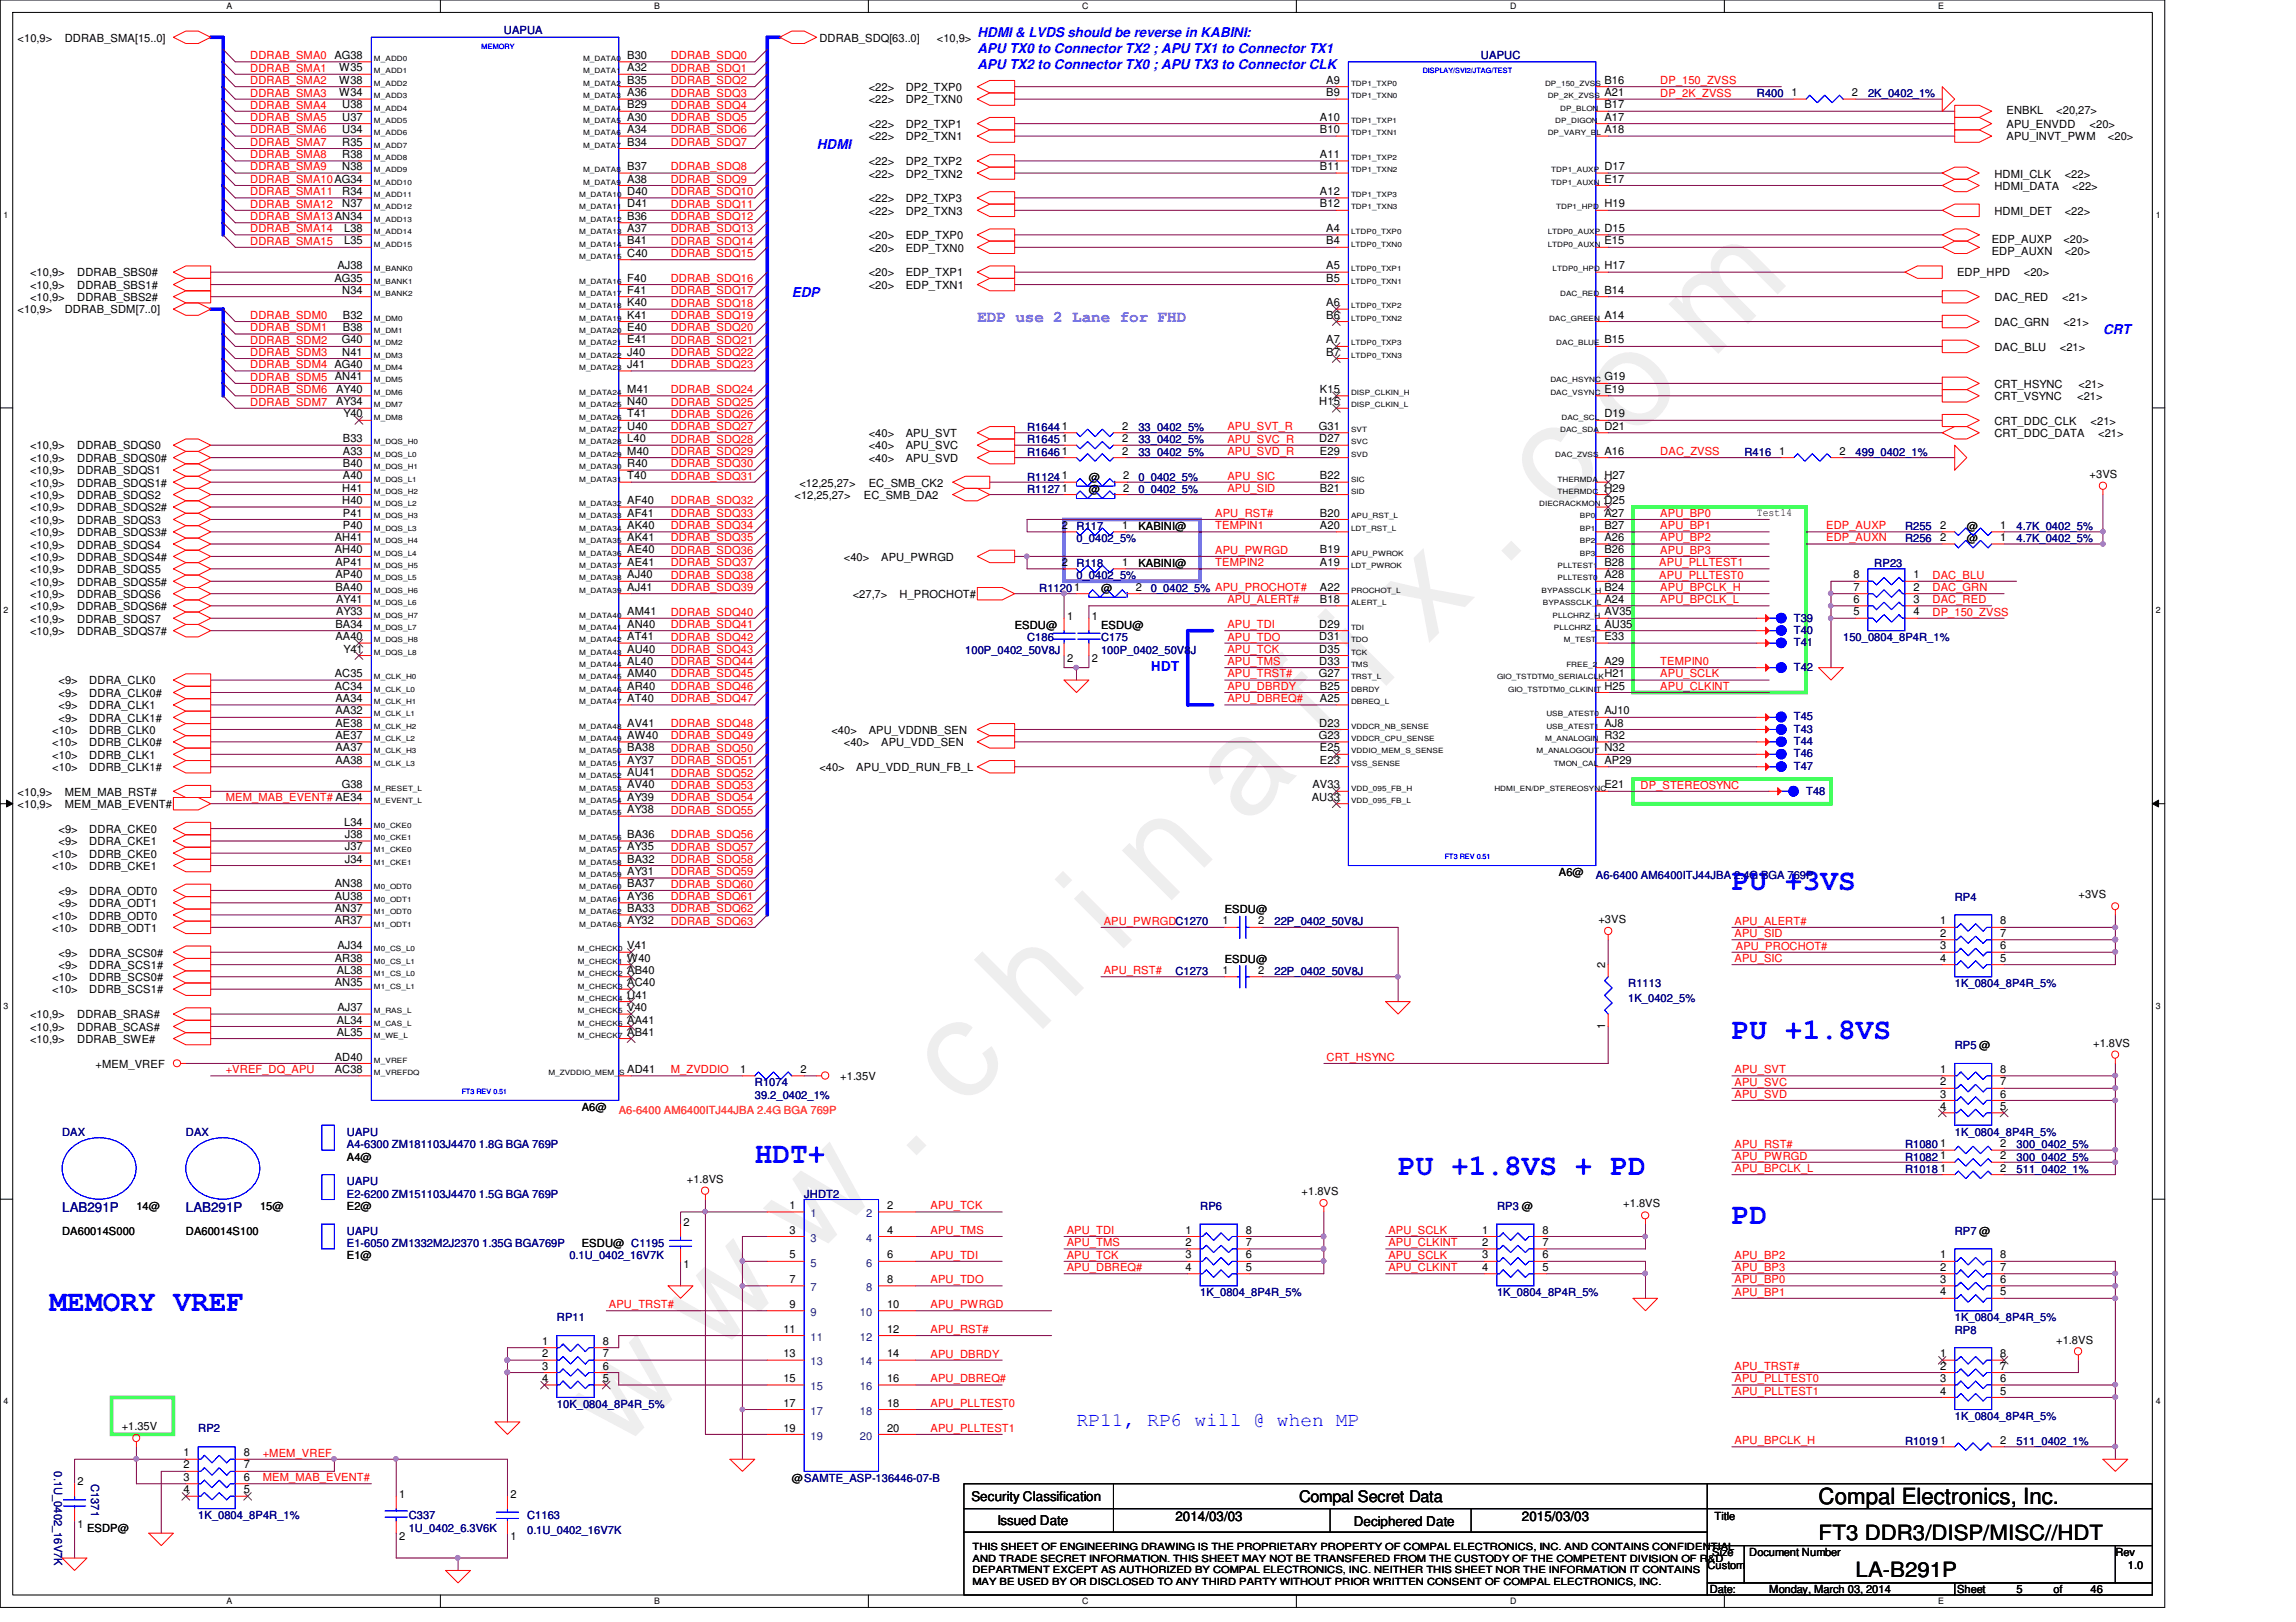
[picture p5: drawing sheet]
<svg xmlns="http://www.w3.org/2000/svg" width="297mm" height="210mm" viewBox="0 0 297 210" stroke-linecap="round" stroke-linejoin="round" font-family="sans-serif">
<defs><g id="words">
<text font-size="17.6" fill="#f0f" x="80.1" y="188" transform="rotate(-45 80.1 188)">w w w . c h i n a f i x . c o m</text>
<g font-size="3.8" fill="#00f">
<text x="224.1" y="115.2">PU +3VS</text>
<text x="224.1" y="134.5">PU +1.8VS</text>
<text x="97.7" y="150.5">HDT+</text>
<text x="180.9" y="152.1">PU +1.8VS + PD</text>
<text x="224.1" y="158.5">PD</text>
<text x="6.4" y="169.6">MEMORY VREF</text>
</g>
<text font-size="2.9" x="235.3" y="194.6">Compal Electronics, Inc.</text>
<g font-size="2.7">
<text x="235.3" y="199.3">FT3 DDR3/DISP/MISC//HDT</text>
<text x="240.1" y="204.1">LA-B291P</text>
</g>
<text font-size="2.5" fill="#00f" x="139.3" y="184.5">RP11, RP6 will @ when MP</text>
<text font-size="2.1" fill="#8000ff" x="126.4" y="41.7">EDP use 2 Lane for FHD</text>
<text font-size="2.1" fill="#00f" x="148.9" y="86.8">HDT</text>
<text font-size="2.1" x="168.1" y="194.4">Compal Secret Data</text>
<g font-size="1.7" fill="#00f">
<text x="126.4" y="4.8">HDMI &amp; LVDS should be reverse in KABINI:</text>
<text x="126.4" y="6.9">APU TX0 to Connector TX2 ; APU TX1 to Connector TX1</text>
<text x="126.4" y="8.9">APU TX2 to Connector TX0 ; APU TX3 to Connector CLK</text>
<text x="105.7" y="19.2">HDMI</text>
<text x="102.4" y="38.4">EDP</text>
<text x="272.1" y="43.2">CRT</text>
</g>
<g font-size="1.7" fill="#000080">
<text x="8" y="156.8">LAB291P</text>
<text x="24" y="156.8">LAB291P</text>
</g>
<g font-size="1.7">
<text x="125.7" y="194.3">Security Classification</text>
<text x="129" y="197.3">Issued Date</text>
<text x="152.1" y="196.8">2014/03/03</text>
<text x="175.1" y="197.5">Deciphered Date</text>
<text x="196.9" y="196.8">2015/03/03</text>
</g>
<g font-size="1.4">
<text x="2.3" y="5.4">&lt;10,9&gt;</text>
<text x="8.4" y="5.4">DDRAB_SMA[15..0]</text>
<text x="106" y="5.4">DDRAB_SDQ[63..0]</text>
<text x="121.2" y="5.4">&lt;10,9&gt;</text>
<text x="43.9" y="10.8">W38</text>
<text x="43.9" y="9.2">W35</text>
<text x="81.1" y="10.8">B35</text>
<text x="81.1" y="9.2">A32</text>
<text x="81.1" y="7.6">B30</text>
<text x="112.4" y="11.8">&lt;22&gt;</text>
<text x="117.2" y="11.8">DP2_TXP0</text>
<text x="171.6" y="10.8">A9</text>
<text x="207.6" y="10.8">B16</text>
<text x="43.9" y="12.4">W34</text>
<text x="44.3" y="17.2">U34</text>
<text x="44.3" y="15.6">U37</text>
<text x="44.3" y="14">U38</text>
<text x="81.1" y="17.2">A34</text>
<text x="81.1" y="15.6">A30</text>
<text x="81.1" y="14">B29</text>
<text x="81.1" y="12.4">A36</text>
<text x="112.4" y="13.4">&lt;22&gt;</text>
<text x="112.4" y="16.6">&lt;22&gt;</text>
<text x="117.2" y="13.4">DP2_TXN0</text>
<text x="117.2" y="16.6">DP2_TXP1</text>
<text x="170.8" y="17.2">B10</text>
<text x="170.8" y="15.6">A10</text>
<text x="171.6" y="12.4">B9</text>
<text x="207.6" y="17.2">A18</text>
<text x="207.6" y="15.6">A17</text>
<text x="207.6" y="14">B17</text>
<text x="207.6" y="12.4">A21</text>
<text x="231.8" y="12.4">1</text>
<text x="239.6" y="12.4">2</text>
<text x="259.6" y="16.6">APU_ENVDD</text>
<text x="259.6" y="14.8">ENBKL</text>
<text x="266" y="14.8">&lt;20,27&gt;</text>
<text x="270.3" y="16.6">&lt;20&gt;</text>
<text x="44.3" y="22">N38</text>
<text x="44.3" y="20.4">R38</text>
<text x="44.3" y="18.8">R35</text>
<text x="81.1" y="23.6">A38</text>
<text x="81.1" y="22">B37</text>
<text x="81.1" y="18.8">B34</text>
<text x="112.4" y="18.2">&lt;22&gt;</text>
<text x="112.4" y="23">&lt;22&gt;</text>
<text x="112.4" y="21.4">&lt;22&gt;</text>
<text x="117.2" y="18.2">DP2_TXN1</text>
<text x="117.2" y="23">DP2_TXN2</text>
<text x="117.2" y="21.4">DP2_TXP2</text>
<text x="170.8" y="22">B11</text>
<text x="170.8" y="20.4">A11</text>
<text x="207.6" y="23.6">E17</text>
<text x="207.6" y="22">D17</text>
<text x="258" y="23">HDMI_CLK</text>
<text x="259.6" y="18.2">APU_INVT_PWM</text>
<text x="267.1" y="23">&lt;22&gt;</text>
<text x="272.7" y="18.2">&lt;20&gt;</text>
<text x="44.3" y="26.8">N37</text>
<text x="44.3" y="25.2">R34</text>
<text x="81.1" y="28.4">B36</text>
<text x="81.1" y="26.8">D41</text>
<text x="81.1" y="25.2">D40</text>
<text x="112.4" y="27.8">&lt;22&gt;</text>
<text x="112.4" y="26.2">&lt;22&gt;</text>
<text x="117.2" y="27.8">DP2_TXN3</text>
<text x="117.2" y="26.2">DP2_TXP3</text>
<text x="170.8" y="26.8">B12</text>
<text x="170.8" y="25.2">A12</text>
<text x="207.6" y="26.8">H19</text>
<text x="258" y="27.8">HDMI_DET</text>
<text x="258" y="24.6">HDMI_DATA</text>
<text x="267.1" y="27.8">&lt;22&gt;</text>
<text x="268.1" y="24.6">&lt;22&gt;</text>
<text x="3.9" y="35.8">&lt;10,9&gt;</text>
<text x="10" y="35.8">DDRAB_SBS0#</text>
<text x="43.6" y="34.8">AJ38</text>
<text x="44.5" y="31.6">L35</text>
<text x="44.5" y="30">L38</text>
<text x="81.1" y="33.2">C40</text>
<text x="81.1" y="31.6">B41</text>
<text x="81.1" y="30">A37</text>
<text x="112.4" y="35.8">&lt;20&gt;</text>
<text x="112.4" y="32.6">&lt;20&gt;</text>
<text x="112.4" y="31">&lt;20&gt;</text>
<text x="117.2" y="35.8">EDP_TXP1</text>
<text x="117.2" y="32.6">EDP_TXN0</text>
<text x="117.2" y="31">EDP_TXP0</text>
<text x="171.6" y="34.8">A5</text>
<text x="171.6" y="31.6">B4</text>
<text x="171.6" y="30">A4</text>
<text x="207.6" y="34.8">H17</text>
<text x="207.6" y="31.6">E15</text>
<text x="207.6" y="30">D15</text>
<text x="253.2" y="35.8">EDP_HPD</text>
<text x="257.7" y="33.1">EDP_AUXN</text>
<text x="257.7" y="31.5">EDP_AUXP</text>
<text x="261.8" y="35.8">&lt;20&gt;</text>
<text x="267" y="31.5">&lt;20&gt;</text>
<text x="267.1" y="33.1">&lt;20&gt;</text>
<text x="2.3" y="40.6">&lt;10,9&gt;</text>
<text x="3.9" y="37.4">&lt;10,9&gt;</text>
<text x="3.9" y="39">&lt;10,9&gt;</text>
<text x="8.4" y="40.6">DDRAB_SDM[7..0]</text>
<text x="10" y="37.4">DDRAB_SBS1#</text>
<text x="10" y="39">DDRAB_SBS2#</text>
<text x="43.3" y="36.4">AG35</text>
<text x="44.3" y="38">N34</text>
<text x="44.4" y="41.2">B32</text>
<text x="81.1" y="41.2">K41</text>
<text x="81.1" y="39.6">K40</text>
<text x="81.1" y="38">F41</text>
<text x="81.1" y="36.4">F40</text>
<text x="112.4" y="37.4">&lt;20&gt;</text>
<text x="117.2" y="37.4">EDP_TXN1</text>
<text x="171.6" y="41.2">B6</text>
<text x="171.6" y="39.6">A6</text>
<text x="171.6" y="36.4">B5</text>
<text x="207.6" y="41.2">A14</text>
<text x="207.6" y="38">B14</text>
<text x="258" y="39">DAC_RED</text>
<text x="266.8" y="39">&lt;21&gt;</text>
<text x="44.2" y="44.4">G40</text>
<text x="44.3" y="46">N41</text>
<text x="44.4" y="42.8">B38</text>
<text x="81.1" y="47.6">J41</text>
<text x="81.1" y="46">J40</text>
<text x="81.1" y="44.4">E41</text>
<text x="81.1" y="42.8">E40</text>
<text x="171.6" y="46">B7</text>
<text x="171.6" y="44.4">A7</text>
<text x="207.6" y="44.4">B15</text>
<text x="258" y="45.4">DAC_BLU</text>
<text x="258" y="42.2">DAC_GRN</text>
<text x="266.5" y="45.4">&lt;21&gt;</text>
<text x="267" y="42.2">&lt;21&gt;</text>
<text x="43.5" y="52.5">AY34</text>
<text x="43.5" y="50.8">AY40</text>
<text x="81.1" y="52.5">N40</text>
<text x="81.1" y="50.8">M41</text>
<text x="170.7" y="52.5">H15</text>
<text x="170.8" y="50.8">K15</text>
<text x="207.6" y="50.8">E19</text>
<text x="207.6" y="49.2">G19</text>
<text x="258" y="50.2">CRT_HSYNC</text>
<text x="258" y="51.8">CRT_VSYNC</text>
<text x="268.7" y="51.8">&lt;21&gt;</text>
<text x="268.9" y="50.2">&lt;21&gt;</text>
<text x="3.9" y="58.2">&lt;10,9&gt;</text>
<text x="3.9" y="59.8">&lt;10,9&gt;</text>
<text x="10" y="58.2">DDRAB_SDQS0</text>
<text x="10" y="59.8">DDRAB_SDQS0#</text>
<text x="44.4" y="58.8">A33</text>
<text x="44.4" y="57.2">B33</text>
<text x="44.4" y="54">Y40</text>
<text x="81.1" y="58.8">M40</text>
<text x="81.1" y="57.2">L40</text>
<text x="81.1" y="55.6">U40</text>
<text x="81.1" y="54">T41</text>
<text x="112.4" y="59.8">&lt;40&gt;</text>
<text x="112.4" y="56.6">&lt;40&gt;</text>
<text x="112.4" y="58.2">&lt;40&gt;</text>
<text x="117.2" y="59.8">APU_SVD</text>
<text x="117.2" y="56.6">APU_SVT</text>
<text x="117.2" y="58.2">APU_SVC</text>
<text x="145.2" y="55.6">2</text>
<text x="145.2" y="58.8">2</text>
<text x="145.2" y="57.2">2</text>
<text x="170.6" y="55.6">G31</text>
<text x="170.7" y="57.2">D27</text>
<text x="170.8" y="58.8">E29</text>
<text x="207.6" y="58.8">A16</text>
<text x="207.6" y="55.6">D21</text>
<text x="207.6" y="54">D19</text>
<text x="230.2" y="58.8">1</text>
<text x="238" y="58.8">2</text>
<text x="258" y="55">CRT_DDC_CLK</text>
<text x="258" y="56.6">CRT_DDC_DATA</text>
<text x="270.5" y="55">&lt;21&gt;</text>
<text x="271.4" y="56.6">&lt;21&gt;</text>
<text x="3.9" y="61.4">&lt;10,9&gt;</text>
<text x="3.9" y="63">&lt;10,9&gt;</text>
<text x="3.9" y="64.6">&lt;10,9&gt;</text>
<text x="10" y="61.4">DDRAB_SDQS1</text>
<text x="10" y="63">DDRAB_SDQS1#</text>
<text x="10" y="64.6">DDRAB_SDQS2</text>
<text x="44.3" y="65.2">H40</text>
<text x="44.3" y="63.6">H41</text>
<text x="44.4" y="62">A40</text>
<text x="44.4" y="60.5">B40</text>
<text x="81.1" y="65.2">AF40</text>
<text x="81.1" y="62">T40</text>
<text x="81.1" y="60.5">R40</text>
<text x="102.8" y="64.6">&lt;12,25,27&gt;</text>
<text x="103.4" y="63">&lt;12,25,27&gt;</text>
<text x="111.8" y="64.6">EC_SMB_DA2</text>
<text x="112.4" y="63">EC_SMB_CK2</text>
<text x="140.9" y="62.2">@</text>
<text x="140.9" y="63.8">@</text>
<text x="145.3" y="62">2</text>
<text x="145.3" y="63.6">2</text>
<text x="170.8" y="63.6">B21</text>
<text x="170.8" y="62">B22</text>
<text x="207.6" y="65.2">D25</text>
<text x="207.6" y="63.6">H29</text>
<text x="207.6" y="62">H27</text>
<text x="270.3" y="61.8">+3VS</text>
<text x="3.9" y="66.2">&lt;10,9&gt;</text>
<text x="3.9" y="67.8">&lt;10,9&gt;</text>
<text x="3.9" y="69.4">&lt;10,9&gt;</text>
<text x="3.9" y="71">&lt;10,9&gt;</text>
<text x="10" y="66.2">DDRAB_SDQS2#</text>
<text x="10" y="67.8">DDRAB_SDQS3</text>
<text x="10" y="69.4">DDRAB_SDQS3#</text>
<text x="10" y="71">DDRAB_SDQS4</text>
<text x="43.3" y="71.6">AH40</text>
<text x="43.3" y="70">AH41</text>
<text x="44.4" y="68.5">P40</text>
<text x="44.4" y="66.8">P41</text>
<text x="81.1" y="71.6">AE40</text>
<text x="81.1" y="70">AK41</text>
<text x="81.1" y="68.5">AK40</text>
<text x="81.1" y="66.8">AF41</text>
<text x="137.4" y="68.5">2</text>
<text x="145.2" y="68.5">1</text>
<text x="147.3" y="68.6">KABINI@</text>
<text x="170.8" y="71.6">B19</text>
<text x="170.8" y="68.5">A20</text>
<text x="170.8" y="66.8">B20</text>
<text x="207.6" y="71.6">B26</text>
<text x="207.6" y="70">A26</text>
<text x="207.6" y="68.5">B27</text>
<text x="207.6" y="66.8">A27</text>
<text x="227.3" y="66.8">Test14</text>
<text x="251" y="70">2</text>
<text x="251" y="68.5">2</text>
<text x="254.5" y="70.2">@</text>
<text x="254.5" y="68.6">@</text>
<text x="258.8" y="70">1</text>
<text x="258.8" y="68.5">1</text>
<text x="3.9" y="72.6">&lt;10,9&gt;</text>
<text x="3.9" y="74.2">&lt;10,9&gt;</text>
<text x="3.9" y="75.8">&lt;10,9&gt;</text>
<text x="3.9" y="77.4">&lt;10,9&gt;</text>
<text x="10" y="72.6">DDRAB_SDQS4#</text>
<text x="10" y="74.2">DDRAB_SDQS5</text>
<text x="10" y="75.8">DDRAB_SDQS5#</text>
<text x="10" y="77.4">DDRAB_SDQS6</text>
<text x="43.4" y="76.5">BA40</text>
<text x="43.4" y="74.8">AP40</text>
<text x="43.4" y="73.2">AP41</text>
<text x="81.1" y="76.5">AJ41</text>
<text x="81.1" y="74.8">AJ40</text>
<text x="81.1" y="73.2">AE41</text>
<text x="109.2" y="72.6">&lt;40&gt;</text>
<text x="110.3" y="77.4">&lt;27,7&gt;</text>
<text x="114" y="72.6">APU_PWRGD</text>
<text x="116.4" y="77.4">H_PROCHOT#</text>
<text x="137.4" y="73.2">2</text>
<text x="139" y="76.5">1</text>
<text x="142.4" y="76.6">@</text>
<text x="145.2" y="73.2">1</text>
<text x="146.9" y="76.5">2</text>
<text x="147.3" y="73.4">KABINI@</text>
<text x="170.8" y="76.5">A22</text>
<text x="170.8" y="73.2">A19</text>
<text x="207.6" y="76.5">B24</text>
<text x="207.6" y="74.8">A28</text>
<text x="207.6" y="73.2">B28</text>
<text x="239.8" y="74.8">8</text>
<text x="239.8" y="76.5">7</text>
<text x="247.6" y="74.8">1</text>
<text x="247.6" y="76.5">2</text>
<text x="3.9" y="79">&lt;10,9&gt;</text>
<text x="3.9" y="80.6">&lt;10,9&gt;</text>
<text x="3.9" y="82.2">&lt;10,9&gt;</text>
<text x="10" y="79">DDRAB_SDQS6#</text>
<text x="10" y="80.6">DDRAB_SDQS7</text>
<text x="10" y="82.2">DDRAB_SDQS7#</text>
<text x="43.4" y="82.8">AA40</text>
<text x="43.4" y="81.2">BA34</text>
<text x="43.5" y="79.6">AY33</text>
<text x="43.5" y="78">AY41</text>
<text x="81.1" y="82.8">AT41</text>
<text x="81.1" y="81.2">AN40</text>
<text x="81.1" y="79.6">AM41</text>
<text x="131.3" y="81.4">ESDU@</text>
<text x="138" y="80.2">1</text>
<text x="141.3" y="80.2">1</text>
<text x="142.4" y="81.4">ESDU@</text>
<text x="170.7" y="82.8">D31</text>
<text x="170.7" y="81.2">D29</text>
<text x="170.8" y="78">B18</text>
<text x="207.6" y="82.8">E33</text>
<text x="207.6" y="81.2">AU35</text>
<text x="207.6" y="79.6">AV35</text>
<text x="207.6" y="78">A24</text>
<text x="239.8" y="78">6</text>
<text x="239.8" y="79.6">5</text>
<text x="247.6" y="78">3</text>
<text x="247.6" y="79.6">4</text>
<text x="7.6" y="88.6">&lt;9&gt;</text>
<text x="11.6" y="88.6">DDRA_CLK0</text>
<text x="43.3" y="89.2">AC34</text>
<text x="43.3" y="87.6">AC35</text>
<text x="44.4" y="84.5">Y41</text>
<text x="81.1" y="89.2">AR40</text>
<text x="81.1" y="87.6">AM40</text>
<text x="81.1" y="86">AL40</text>
<text x="81.1" y="84.5">AU40</text>
<text x="138" y="85.7">2</text>
<text x="141.3" y="85.7">2</text>
<text x="170.6" y="87.6">G27</text>
<text x="170.7" y="86">D33</text>
<text x="170.7" y="84.5">D35</text>
<text x="170.8" y="89.2">B25</text>
<text x="207.6" y="89.2">H25</text>
<text x="207.6" y="87.6">H21</text>
<text x="207.6" y="86">A29</text>
<text x="6.8" y="95">&lt;10&gt;</text>
<text x="7.6" y="90.2">&lt;9&gt;</text>
<text x="7.6" y="91.8">&lt;9&gt;</text>
<text x="7.6" y="93.4">&lt;9&gt;</text>
<text x="11.6" y="90.2">DDRA_CLK0#</text>
<text x="11.6" y="91.8">DDRA_CLK1</text>
<text x="11.6" y="93.4">DDRA_CLK1#</text>
<text x="11.6" y="95">DDRB_CLK0</text>
<text x="43.4" y="95.6">AE37</text>
<text x="43.4" y="94">AE38</text>
<text x="43.4" y="92.5">AA32</text>
<text x="43.4" y="90.8">AA34</text>
<text x="81.1" y="95.6">AW40</text>
<text x="81.1" y="94">AV41</text>
<text x="81.1" y="90.8">AT40</text>
<text x="107.6" y="95">&lt;40&gt;</text>
<text x="112.4" y="95">APU_VDDNB_SEN</text>
<text x="170.6" y="95.6">G23</text>
<text x="170.7" y="94">D23</text>
<text x="170.8" y="90.8">A25</text>
<text x="207.6" y="95.6">R32</text>
<text x="207.6" y="94">AJ8</text>
<text x="207.6" y="92.5">AJ10</text>
<text x="6.8" y="96.6">&lt;10&gt;</text>
<text x="6.8" y="98.2">&lt;10&gt;</text>
<text x="6.8" y="99.8">&lt;10&gt;</text>
<text x="11.6" y="96.6">DDRB_CLK0#</text>
<text x="11.6" y="98.2">DDRB_CLK1</text>
<text x="11.6" y="99.8">DDRB_CLK1#</text>
<text x="43.4" y="98.8">AA38</text>
<text x="43.4" y="97.2">AA37</text>
<text x="81.1" y="100.5">AU41</text>
<text x="81.1" y="98.8">AY37</text>
<text x="81.1" y="97.2">BA38</text>
<text x="106" y="99.8">&lt;40&gt;</text>
<text x="109.2" y="96.6">&lt;40&gt;</text>
<text x="110.8" y="99.8">APU_VDD_RUN_FB_L</text>
<text x="114" y="96.6">APU_VDD_SEN</text>
<text x="170.8" y="98.8">E23</text>
<text x="170.8" y="97.2">E25</text>
<text x="207.6" y="98.8">AP29</text>
<text x="207.6" y="97.2">N32</text>
<text x="2.3" y="103">&lt;10,9&gt;</text>
<text x="2.3" y="104.6">&lt;10,9&gt;</text>
<text x="7.6" y="107.8">&lt;9&gt;</text>
<text x="8.4" y="103">MEM_MAB_RST#</text>
<text x="8.4" y="104.6">MEM_MAB_EVENT#</text>
<text x="11.6" y="107.8">DDRA_CKE0</text>
<text x="44.2" y="102">G38</text>
<text x="44.5" y="106.8">L34</text>
<text x="81.1" y="105.2">AY38</text>
<text x="81.1" y="103.6">AY39</text>
<text x="81.1" y="102">AV40</text>
<text x="169.7" y="103.6">AU33</text>
<text x="169.8" y="102">AV33</text>
<text x="207.6" y="102">E21</text>
<text x="6.8" y="111">&lt;10&gt;</text>
<text x="6.8" y="112.6">&lt;10&gt;</text>
<text x="7.6" y="109.4">&lt;9&gt;</text>
<text x="11.6" y="109.4">DDRA_CKE1</text>
<text x="11.6" y="111">DDRB_CKE0</text>
<text x="11.6" y="112.6">DDRB_CKE1</text>
<text x="44.6" y="111.6">J34</text>
<text x="44.6" y="110">J37</text>
<text x="44.6" y="108.5">J38</text>
<text x="81.1" y="113.2">AY31</text>
<text x="81.1" y="111.6">BA32</text>
<text x="81.1" y="110">AY35</text>
<text x="81.1" y="108.5">BA36</text>
<text x="201.7" y="113.4">A6@</text>
<text x="6.8" y="119">&lt;10&gt;</text>
<text x="7.6" y="115.8">&lt;9&gt;</text>
<text x="7.6" y="117.4">&lt;9&gt;</text>
<text x="11.6" y="115.8">DDRA_ODT0</text>
<text x="11.6" y="117.4">DDRA_ODT1</text>
<text x="11.6" y="119">DDRB_ODT0</text>
<text x="43.3" y="119.6">AR37</text>
<text x="43.3" y="118">AN37</text>
<text x="43.3" y="116.5">AU38</text>
<text x="43.3" y="114.9">AN38</text>
<text x="81.1" y="119.6">AY32</text>
<text x="81.1" y="118">BA33</text>
<text x="81.1" y="116.5">AY36</text>
<text x="81.1" y="114.9">BA37</text>
<text x="158.2" y="119.6">1</text>
<text x="158.4" y="118.2">ESDU@</text>
<text x="162.8" y="119.6">2</text>
<text x="206.8" y="119.5">+3VS</text>
<text x="251" y="119.6">1</text>
<text x="258.8" y="119.6">8</text>
<text x="268.9" y="116.2">+3VS</text>
<text x="6.8" y="120.6">&lt;10&gt;</text>
<text x="7.6" y="123.8">&lt;9&gt;</text>
<text x="7.6" y="125.4">&lt;9&gt;</text>
<text x="11.6" y="123.8">DDRA_SCS0#</text>
<text x="11.6" y="125.4">DDRA_SCS1#</text>
<text x="11.6" y="120.6">DDRB_ODT1</text>
<text x="43.3" y="124.5">AR38</text>
<text x="43.6" y="122.9">AJ34</text>
<text x="81.1" y="124.5">W40</text>
<text x="81.1" y="122.9">V41</text>
<text x="158.4" y="124.6">ESDU@</text>
<text x="207.7" y="125.3" transform="rotate(-90 207.7 125.3)">2</text>
<text x="251" y="121.2">2</text>
<text x="251" y="122.9">3</text>
<text x="251" y="124.5">4</text>
<text x="258.8" y="121.2">7</text>
<text x="258.8" y="122.9">6</text>
<text x="258.8" y="124.5">5</text>
<text x="3.9" y="131.8">&lt;10,9&gt;</text>
<text x="6.8" y="127">&lt;10&gt;</text>
<text x="6.8" y="128.6">&lt;10&gt;</text>
<text x="10" y="131.8">DDRAB_SRAS#</text>
<text x="11.6" y="127">DDRB_SCS0#</text>
<text x="11.6" y="128.6">DDRB_SCS1#</text>
<text x="43.3" y="127.6">AN35</text>
<text x="43.6" y="126">AL38</text>
<text x="43.6" y="130.9">AJ37</text>
<text x="81.1" y="130.9">V40</text>
<text x="81.1" y="129.2">U41</text>
<text x="81.1" y="127.6">AC40</text>
<text x="81.1" y="126">AB40</text>
<text x="158.2" y="126">1</text>
<text x="162.8" y="126">2</text>
<text x="3.9" y="133.4">&lt;10,9&gt;</text>
<text x="3.9" y="135">&lt;10,9&gt;</text>
<text x="10" y="133.4">DDRAB_SCAS#</text>
<text x="10" y="135">DDRAB_SWE#</text>
<text x="43.3" y="137.2">AD40</text>
<text x="43.6" y="134">AL35</text>
<text x="43.6" y="132.5">AL34</text>
<text x="81.1" y="134">AB41</text>
<text x="81.1" y="132.5">AA41</text>
<text x="207.7" y="133.1" transform="rotate(-90 207.7 133.1)">1</text>
<text x="270.8" y="135.5">+1.8VS</text>
<text x="12.4" y="138.2">+MEM_VREF</text>
<text x="43.3" y="138.9">AC38</text>
<text x="75.3" y="143.8">A6@</text>
<text x="81.1" y="138.9">AD41</text>
<text x="95.8" y="138.9">1</text>
<text x="103.5" y="138.9">2</text>
<text x="108.7" y="139.8">+1.35V</text>
<text x="251" y="138.9">1</text>
<text x="251" y="140.5">2</text>
<text x="251" y="142">3</text>
<text x="251" y="143.6">4</text>
<text x="258.8" y="138.9">8</text>
<text x="258.8" y="140.5">7</text>
<text x="258.8" y="142">6</text>
<text x="258.8" y="143.6">5</text>
<text x="251" y="148.5">1</text>
<text x="258.8" y="148.5">2</text>
<text x="44.9" y="150.2">A4@</text>
<text x="88.9" y="153.1">+1.8VS</text>
<text x="168.4" y="154.6">+1.8VS</text>
<text x="251" y="150">1</text>
<text x="251" y="151.6">1</text>
<text x="258.8" y="150">2</text>
<text x="258.8" y="151.6">2</text>
<text x="8" y="159.8">DA60014S000</text>
<text x="17.6" y="156.6">14@</text>
<text x="24" y="159.8">DA60014S100</text>
<text x="33.7" y="156.6">15@</text>
<text x="44.9" y="156.6">E2@</text>
<text x="75.3" y="161.4">ESDU@ C1195</text>
<text x="88.4" y="158.6">2</text>
<text x="102.1" y="156.5">1</text>
<text x="102.1" y="159.6">3</text>
<text x="114.8" y="156.5">2</text>
<text x="114.8" y="159.6">4</text>
<text x="153.4" y="159.6">1</text>
<text x="153.4" y="161.2">2</text>
<text x="161.2" y="159.6">8</text>
<text x="161.2" y="161.2">7</text>
<text x="191.8" y="159.6">1</text>
<text x="191.8" y="161.2">2</text>
<text x="199.6" y="159.6">8</text>
<text x="199.6" y="161.2">7</text>
<text x="210" y="156.3">+1.8VS</text>
<text x="44.9" y="163">E1@</text>
<text x="88.4" y="164.1">1</text>
<text x="102.1" y="162.9">5</text>
<text x="102.1" y="166">7</text>
<text x="114.8" y="162.9">6</text>
<text x="114.8" y="166">8</text>
<text x="153.4" y="162.9">3</text>
<text x="153.4" y="164.5">4</text>
<text x="161.2" y="162.9">6</text>
<text x="161.2" y="164.5">5</text>
<text x="191.8" y="162.9">3</text>
<text x="191.8" y="164.5">4</text>
<text x="199.6" y="162.9">6</text>
<text x="199.6" y="164.5">5</text>
<text x="251" y="162.9">1</text>
<text x="251" y="164.5">2</text>
<text x="251" y="166">3</text>
<text x="251" y="167.6">4</text>
<text x="258.8" y="162.9">8</text>
<text x="258.8" y="164.5">7</text>
<text x="258.8" y="166">6</text>
<text x="258.8" y="167.6">5</text>
<text x="101.3" y="172.5">11</text>
<text x="102.1" y="169.2">9</text>
<text x="114.8" y="169.2">10</text>
<text x="114.8" y="172.5">12</text>
<text x="266" y="173.9">+1.8VS</text>
<text x="70.1" y="174">1</text>
<text x="70.1" y="175.6">2</text>
<text x="70.1" y="177.2">3</text>
<text x="70.1" y="178.9">4</text>
<text x="78" y="174">8</text>
<text x="78" y="175.6">7</text>
<text x="78" y="177.2">6</text>
<text x="78" y="178.9">5</text>
<text x="101.3" y="175.6">13</text>
<text x="101.3" y="178.9">15</text>
<text x="114.8" y="175.6">14</text>
<text x="114.8" y="178.9">16</text>
<text x="251" y="175.6">1</text>
<text x="251" y="177.2">2</text>
<text x="251" y="178.9">3</text>
<text x="258.8" y="175.6">8</text>
<text x="258.8" y="177.2">7</text>
<text x="258.8" y="178.9">6</text>
<text x="15.7" y="185.1">+1.35V</text>
<text x="101.3" y="182">17</text>
<text x="101.3" y="185.3">19</text>
<text x="114.8" y="182">18</text>
<text x="114.8" y="185.3">20</text>
<text x="251" y="180.5">4</text>
<text x="258.8" y="180.5">5</text>
<text x="23.7" y="188.5">1</text>
<text x="23.7" y="190">2</text>
<text x="23.7" y="191.6">3</text>
<text x="31.5" y="188.5">8</text>
<text x="31.5" y="190">7</text>
<text x="31.5" y="191.6">6</text>
<text x="102.4" y="191.8">@SAMTE_ASP-136446-07-B</text>
<text x="251" y="186.9">1</text>
<text x="258.8" y="186.9">2</text>
<text x="10" y="197.7">1</text>
<text x="10" y="192.2">2</text>
<text x="23.7" y="193.3">4</text>
<text x="31.5" y="193.3">5</text>
<text x="51.6" y="193.8">1</text>
<text x="66" y="193.8">2</text>
<text x="221.8" y="196.8">Title</text>
<text x="11.3" y="198.2">ESDP@</text>
<text x="51.6" y="199.3">2</text>
<text x="66" y="199.3">1</text>
<text x="220.9" y="203">Custom</text>
<text x="221.5" y="201.4">Size</text>
<text x="226.3" y="201.4">Document Number</text>
<text x="273.7" y="201.4">Rev</text>
<text x="275.3" y="203">1.0</text>
<text x="221.2" y="206.2">Date:</text>
<text x="228.9" y="206.2">Monday, March 03, 2014</text>
<text x="253.2" y="206.2">Sheet</text>
<text x="260.9" y="206.2">5</text>
<text x="265.7" y="206.2">of</text>
<text x="270.5" y="206.2">46</text>
</g>
<g font-size="1.4" fill="#000080">
<text x="65.2" y="4.4">UAPUA</text>
<text x="191.6" y="7.6">UAPUC</text>
<text x="227.3" y="12.6">R400</text>
<text x="241.7" y="12.6">2K_0402_1%</text>
<text x="132.9" y="55.8">R16441</text>
<text x="132.9" y="59">R16461</text>
<text x="132.9" y="57.4">R16451</text>
<text x="147.3" y="55.8">33_0402_5%</text>
<text x="147.3" y="59">33_0402_5%</text>
<text x="147.3" y="57.4">33_0402_5%</text>
<text x="225.7" y="59">R416</text>
<text x="240.1" y="59">499_0402_1%</text>
<text x="132.9" y="62.2">R11241</text>
<text x="132.9" y="63.8">R11271</text>
<text x="147.3" y="62.2">0_0402_5%</text>
<text x="147.3" y="63.8">0_0402_5%</text>
<text x="139.3" y="68.6">R117</text>
<text x="139.3" y="70.2">0_0402_5%</text>
<text x="246.5" y="70.2">R256</text>
<text x="246.5" y="68.6">R255</text>
<text x="260.9" y="70.2">4.7K_0402_5%</text>
<text x="260.9" y="68.6">4.7K_0402_5%</text>
<text x="134.4" y="76.6">R1120</text>
<text x="139.3" y="73.4">R118</text>
<text x="139.3" y="75">0_0402_5%</text>
<text x="148.9" y="76.6">0_0402_5% APU_PROCHOT#</text>
<text x="242.5" y="73.4">RP23</text>
<text x="132.9" y="83">C186</text>
<text x="142.4" y="83">C175</text>
<text x="232.1" y="82">T40</text>
<text x="232.1" y="80.4">T39</text>
<text x="232.1" y="83.6">T41</text>
<text x="238.5" y="83">150_0804_8P4R_1%</text>
<text x="124.9" y="84.6">100P_0402_50V8J</text>
<text x="142.4" y="84.6">100P_0402_50V8J</text>
<text x="232.1" y="86.8">T42</text>
<text x="232.1" y="94.8">T43</text>
<text x="232.1" y="93.2">T45</text>
<text x="232.1" y="98">T46</text>
<text x="232.1" y="99.6">T47</text>
<text x="232.1" y="96.4">T44</text>
<text x="233.7" y="102.8">T48</text>
<text x="206.5" y="113.7">A6-6400 AM6400ITJ44JBA 2.4G BGA 769P</text>
<text x="164.9" y="119.8">22P_0402_50V8J</text>
<text x="252.9" y="116.6">RP4</text>
<text x="152.1" y="126.2">C1273</text>
<text x="164.9" y="126.2">22P_0402_50V8J</text>
<text x="210.6" y="127.8">R1113</text>
<text x="210.6" y="129.7">1K_0402_5%</text>
<text x="252.9" y="127.8">1K_0804_8P4R_5%</text>
<text x="252.9" y="135.8">RP5 @</text>
<text x="97.7" y="140.6">R1074</text>
<text x="97.7" y="142.2">39.2_0402_1%</text>
<text x="8" y="147">DAX</text>
<text x="24" y="147">DAX</text>
<text x="44.9" y="147">UAPU</text>
<text x="44.9" y="148.6">A4-6300 ZM181103J4470 1.8G BGA 769P</text>
<text x="246.5" y="148.6">R1080</text>
<text x="252.9" y="147">1K_0804_8P4R_5%</text>
<text x="260.9" y="148.6">300_0402_5%</text>
<text x="44.9" y="153.4">UAPU</text>
<text x="44.9" y="155">E2-6200 ZM151103J4470 1.5G BGA 769P</text>
<text x="104.1" y="155">JHDT2</text>
<text x="246.5" y="150.2">R1082</text>
<text x="246.5" y="151.8">R1018</text>
<text x="260.9" y="150.2">300_0402_5%</text>
<text x="260.9" y="151.8">511_0402_1%</text>
<text x="44.9" y="159.8">UAPU</text>
<text x="44.9" y="161.4">E1-6050 ZM1332M2J2370 1.35G BGA769P</text>
<text x="155.3" y="156.6">RP6</text>
<text x="193.7" y="156.6">RP3 @</text>
<text x="252.9" y="159.8">RP7 @</text>
<text x="73.7" y="163">0.1U_0402_16V7K</text>
<text x="155.3" y="167.8">1K_0804_8P4R_5%</text>
<text x="193.7" y="167.8">1K_0804_8P4R_5%</text>
<text x="72" y="171">RP11</text>
<text x="252.9" y="171">1K_0804_8P4R_5%</text>
<text x="252.9" y="172.6">RP8</text>
<text x="25.7" y="185.4">RP2</text>
<text x="72" y="182.2">10K_0804_8P4R_5%</text>
<text x="252.9" y="183.8">1K_0804_8P4R_5%</text>
<text x="7" y="190.4" transform="rotate(90 7 190.4)">0.1U_0402_16V7K</text>
<text x="246.5" y="187">R1019</text>
<text x="260.9" y="187">511_0402_1%</text>
<text x="11.8" y="192" transform="rotate(90 11.8 192)">C1371</text>
<text x="25.7" y="196.6">1K_0804_8P4R_1%</text>
<text x="52.9" y="196.6">C337</text>
<text x="68.2" y="196.6">C1163</text>
<text x="52.9" y="198.2">1U_0402_6.3V6K</text>
<text x="68.2" y="198.5">0.1U_0402_16V7K</text>
</g>
<g font-size="1.4" fill="#f00">
<text x="32.4" y="9.3">DDRAB_SMA1</text>
<text x="32.4" y="10.9">DDRAB_SMA2</text>
<text x="32.4" y="7.7">DDRAB_SMA0 AG38</text>
<text x="86.8" y="7.7">DDRAB_SDQ0</text>
<text x="86.8" y="9.3">DDRAB_SDQ1</text>
<text x="86.8" y="10.9">DDRAB_SDQ2</text>
<text x="214.8" y="10.9">DP_150_ZVSS</text>
<text x="32.4" y="17.3">DDRAB_SMA6</text>
<text x="32.4" y="12.5">DDRAB_SMA3</text>
<text x="32.4" y="15.7">DDRAB_SMA5</text>
<text x="32.4" y="14.1">DDRAB_SMA4</text>
<text x="86.8" y="12.5">DDRAB_SDQ3</text>
<text x="86.8" y="14.1">DDRAB_SDQ4</text>
<text x="86.8" y="17.3">DDRAB_SDQ6</text>
<text x="86.8" y="15.7">DDRAB_SDQ5</text>
<text x="214.8" y="12.5">DP_2K_ZVSS</text>
<text x="32.4" y="23.7">DDRAB_SMA10AG34</text>
<text x="32.4" y="18.9">DDRAB_SMA7</text>
<text x="32.4" y="20.5">DDRAB_SMA8</text>
<text x="32.4" y="22.1">DDRAB_SMA9</text>
<text x="86.8" y="22.1">DDRAB_SDQ8</text>
<text x="86.8" y="23.7">DDRAB_SDQ9</text>
<text x="86.8" y="18.9">DDRAB_SDQ7</text>
<text x="32.4" y="26.9">DDRAB_SMA12</text>
<text x="32.4" y="28.5">DDRAB_SMA13AN34</text>
<text x="32.4" y="25.3">DDRAB_SMA11</text>
<text x="86.8" y="28.5">DDRAB_SDQ12</text>
<text x="86.8" y="26.9">DDRAB_SDQ11</text>
<text x="86.8" y="25.3">DDRAB_SDQ10</text>
<text x="32.4" y="31.7">DDRAB_SMA15</text>
<text x="32.4" y="30.1">DDRAB_SMA14</text>
<text x="86.8" y="30.1">DDRAB_SDQ13</text>
<text x="86.8" y="33.3">DDRAB_SDQ15</text>
<text x="86.8" y="31.7">DDRAB_SDQ14</text>
<text x="32.4" y="41.3">DDRAB_SDM0</text>
<text x="86.8" y="41.3">DDRAB_SDQ19</text>
<text x="86.8" y="39.7">DDRAB_SDQ18</text>
<text x="86.8" y="36.5">DDRAB_SDQ16</text>
<text x="86.8" y="38.1">DDRAB_SDQ17</text>
<text x="32.4" y="46.1">DDRAB_SDM3</text>
<text x="32.4" y="47.7">DDRAB_SDM4 AG40</text>
<text x="32.4" y="44.5">DDRAB_SDM2</text>
<text x="32.4" y="42.9">DDRAB_SDM1</text>
<text x="86.8" y="47.7">DDRAB_SDQ23</text>
<text x="86.8" y="44.5">DDRAB_SDQ21</text>
<text x="86.8" y="46.1">DDRAB_SDQ22</text>
<text x="86.8" y="42.9">DDRAB_SDQ20</text>
<text x="32.4" y="50.9">DDRAB_SDM6</text>
<text x="32.4" y="49.3">DDRAB_SDM5 AN41</text>
<text x="32.4" y="52.5">DDRAB_SDM7</text>
<text x="86.8" y="50.9">DDRAB_SDQ24</text>
<text x="86.8" y="52.5">DDRAB_SDQ25</text>
<text x="86.8" y="58.9">DDRAB_SDQ29</text>
<text x="86.8" y="57.3">DDRAB_SDQ28</text>
<text x="86.8" y="54.1">DDRAB_SDQ26</text>
<text x="86.8" y="55.7">DDRAB_SDQ27</text>
<text x="158.8" y="57.3">APU_SVC_R</text>
<text x="158.8" y="55.7">APU_SVT_R</text>
<text x="158.8" y="58.9">APU_SVD_R</text>
<text x="214.8" y="58.9">DAC_ZVSS</text>
<text x="86.8" y="62.1">DDRAB_SDQ31</text>
<text x="86.8" y="65.3">DDRAB_SDQ32</text>
<text x="86.8" y="60.5">DDRAB_SDQ30</text>
<text x="158.8" y="63.7">APU_SID</text>
<text x="158.8" y="62.1">APU_SIC</text>
<text x="86.8" y="71.7">DDRAB_SDQ36</text>
<text x="86.8" y="68.5">DDRAB_SDQ34</text>
<text x="86.8" y="66.9">DDRAB_SDQ33</text>
<text x="86.8" y="70.1">DDRAB_SDQ35</text>
<text x="157.2" y="68.5">TEMPIN1</text>
<text x="157.2" y="66.9">APU_RST#</text>
<text x="157.2" y="71.7">APU_PWRGD</text>
<text x="214.8" y="66.9">APU_BP0</text>
<text x="214.8" y="68.5">APU_BP1</text>
<text x="214.8" y="70.1">APU_BP2</text>
<text x="214.8" y="71.7">APU_BP3</text>
<text x="236.3" y="68.5">EDP_AUXP</text>
<text x="236.3" y="70.1">EDP_AUXN</text>
<text x="86.8" y="76.5">DDRAB_SDQ39</text>
<text x="86.8" y="74.9">DDRAB_SDQ38</text>
<text x="86.8" y="73.3">DDRAB_SDQ37</text>
<text x="157.2" y="73.3">TEMPIN2</text>
<text x="214.7" y="73.3">APU_PLLTEST1</text>
<text x="214.7" y="74.9">APU_PLLTEST0</text>
<text x="214.8" y="76.5">APU_BPCLK_H</text>
<text x="250" y="76.5">DAC_GRN</text>
<text x="250" y="74.9">DAC_BLU</text>
<text x="86.8" y="79.7">DDRAB_SDQ40</text>
<text x="86.8" y="82.9">DDRAB_SDQ42</text>
<text x="86.8" y="81.3">DDRAB_SDQ41</text>
<text x="158.8" y="78.1">APU_ALERT#</text>
<text x="158.8" y="81.3">APU_TDI</text>
<text x="158.8" y="82.9">APU_TDO</text>
<text x="214.8" y="78.1">APU_BPCLK_L</text>
<text x="250" y="78.1">DAC_RED</text>
<text x="250" y="79.7">DP_150_ZVSS</text>
<text x="86.8" y="89.3">DDRAB_SDQ46</text>
<text x="86.8" y="84.5">DDRAB_SDQ43</text>
<text x="86.8" y="86.1">DDRAB_SDQ44</text>
<text x="86.8" y="87.7">DDRAB_SDQ45</text>
<text x="158.8" y="86.1">APU_TMS</text>
<text x="158.8" y="84.5">APU_TCK</text>
<text x="158.8" y="87.7">APU_TRST#</text>
<text x="158.8" y="89.3">APU_DBRDY</text>
<text x="214.8" y="87.7">APU_SCLK</text>
<text x="214.8" y="89.3">APU_CLKINT</text>
<text x="214.8" y="86.1">TEMPIN0</text>
<text x="86.8" y="90.9">DDRAB_SDQ47</text>
<text x="86.8" y="94.1">DDRAB_SDQ48</text>
<text x="86.8" y="95.7">DDRAB_SDQ49</text>
<text x="158.8" y="90.9">APU_DBREQ#</text>
<text x="86.8" y="97.3">DDRAB_SDQ50</text>
<text x="86.8" y="98.9">DDRAB_SDQ51</text>
<text x="86.8" y="100.5">DDRAB_SDQ52</text>
<text x="29.2" y="103.7">MEM_MAB_EVENT# AE34</text>
<text x="86.8" y="102.1">DDRAB_SDQ53</text>
<text x="86.8" y="103.7">DDRAB_SDQ54</text>
<text x="86.8" y="105.3">DDRAB_SDQ55</text>
<text x="212.3" y="102.1">DP_STEREOSYNC</text>
<text x="86.8" y="113.3">DDRAB_SDQ59</text>
<text x="86.8" y="111.7">DDRAB_SDQ58</text>
<text x="86.8" y="110.1">DDRAB_SDQ57</text>
<text x="86.8" y="108.5">DDRAB_SDQ56</text>
<text x="86.8" y="114.9">DDRAB_SDQ60</text>
<text x="86.8" y="116.5">DDRAB_SDQ61</text>
<text x="86.8" y="118.1">DDRAB_SDQ62</text>
<text x="86.8" y="119.7">DDRAB_SDQ63</text>
<text x="142.8" y="119.7">APU_PWRGDC1270</text>
<text x="224.4" y="119.7">APU_ALERT#</text>
<text x="224.4" y="124.5">APU_SIC</text>
<text x="224.4" y="121.3">APU_SID</text>
<text x="224.6" y="122.9">APU_PROCHOT#</text>
<text x="142.8" y="126.1">APU_RST#</text>
<text x="171.6" y="137.3">CRT_HSYNC</text>
<text x="29.2" y="138.9">+VREF_DQ_APU</text>
<text x="86.8" y="138.9">M_ZVDDIO</text>
<text x="224.4" y="140.5">APU_SVC</text>
<text x="224.4" y="138.9">APU_SVT</text>
<text x="224.4" y="142.1">APU_SVD</text>
<text x="224.4" y="148.5">APU_RST#</text>
<text x="224.4" y="151.7">APU_BPCLK_L</text>
<text x="224.4" y="150.1">APU_PWRGD</text>
<text x="120.4" y="156.5">APU_TCK</text>
<text x="120.4" y="159.7">APU_TMS</text>
<text x="138" y="159.7">APU_TDI</text>
<text x="138" y="161.3">APU_TMS</text>
<text x="179.6" y="159.7">APU_SCLK</text>
<text x="179.6" y="161.3">APU_CLKINT</text>
<text x="120.4" y="162.9">APU_TDI</text>
<text x="120.4" y="166.1">APU_TDO</text>
<text x="138" y="162.9">APU_TCK</text>
<text x="138" y="164.5">APU_DBREQ#</text>
<text x="179.6" y="162.9">APU_SCLK</text>
<text x="179.6" y="164.5">APU_CLKINT</text>
<text x="224.4" y="166.1">APU_BP0</text>
<text x="224.4" y="167.7">APU_BP1</text>
<text x="224.4" y="162.9">APU_BP2</text>
<text x="224.4" y="164.5">APU_BP3</text>
<text x="78.8" y="169.3">APU_TRST#</text>
<text x="120.4" y="169.3">APU_PWRGD</text>
<text x="120.4" y="172.5">APU_RST#</text>
<text x="120.4" y="178.9">APU_DBREQ#</text>
<text x="120.4" y="175.7">APU_DBRDY</text>
<text x="224.4" y="178.9">APU_PLLTEST0</text>
<text x="224.4" y="177.3">APU_TRST#</text>
<text x="120.4" y="185.3">APU_PLLTEST1</text>
<text x="120.4" y="182.1">APU_PLLTEST0</text>
<text x="224.4" y="180.5">APU_PLLTEST1</text>
<text x="34" y="191.7">MEM_MAB_EVENT#</text>
<text x="34" y="188.5">+MEM_VREF</text>
<text x="224.4" y="186.9">APU_BPCLK_H</text>
</g>
<text font-size="1.4" fill="#ff8000" x="80" y="144.1">A6-6400 AM6400ITJ44JBA 2.4G BGA 769P</text>
<g font-size="1.4" fill="#004080">
<text x="104.9" y="157.5">1</text>
<text x="104.9" y="160.7">3</text>
<text x="112.1" y="157.5">2</text>
<text x="112.1" y="160.7">4</text>
<text x="104.9" y="163.9">5</text>
<text x="104.9" y="167.1">7</text>
<text x="112.1" y="163.9">6</text>
<text x="112.1" y="167.1">8</text>
<text x="104.9" y="170.3">9</text>
<text x="104.9" y="173.5">11</text>
<text x="111.2" y="170.3">10</text>
<text x="111.2" y="173.5">12</text>
<text x="104.9" y="176.7">13</text>
<text x="104.9" y="179.9">15</text>
<text x="111.2" y="176.7">14</text>
<text x="111.2" y="179.9">16</text>
<text x="104.9" y="183.1">17</text>
<text x="111.2" y="183.1">18</text>
<text x="104.9" y="186.3">19</text>
<text x="111.2" y="186.3">20</text>
</g>
<g font-size="1.3">
<text x="125.8" y="200.6">THIS SHEET OF ENGINEERING DRAWING IS THE PROPRIETARY PROPERTY OF COMPAL ELECTRONICS, INC. AND CONTAINS CONFIDENTIAL</text>
<text x="125.8" y="202.1">AND TRADE SECRET INFORMATION. THIS SHEET MAY NOT BE TRANSFERED FROM THE CUSTODY OF THE COMPETENT DIVISION OF R&amp;D</text>
<text x="125.8" y="203.6">DEPARTMENT EXCEPT AS AUTHORIZED BY COMPAL ELECTRONICS, INC. NEITHER THIS SHEET NOR THE INFORMATION IT CONTAINS</text>
<text x="125.8" y="205.1">MAY BE USED BY OR DISCLOSED TO ANY THIRD PARTY WITHOUT PRIOR WRITTEN CONSENT OF COMPAL ELECTRONICS, INC.</text>
</g>
<g font-size="1.1">
<text x="29.3" y="1.1">A</text>
<text x="84.6" y="1.1">B</text>
<text x="140" y="1.1">C</text>
<text x="195.4" y="1.1">D</text>
<text x="250.7" y="1.1">E</text>
<text x=".5" y="28.2">1</text>
<text x="278.9" y="28.2">1</text>
<text x=".5" y="79.3">2</text>
<text x="278.9" y="79.3">2</text>
<text x=".5" y="130.6">3</text>
<text x="278.9" y="130.6">3</text>
<text x=".5" y="181.7">4</text>
<text x="278.9" y="181.7">4</text>
<text x="29.3" y="207.6">A</text>
<text x="84.6" y="207.6">B</text>
<text x="140" y="207.6">C</text>
<text x="195.4" y="207.6">D</text>
<text x="250.7" y="207.6">E</text>
</g>
<g font-size=".9">
<text x="48.4" y="11.1">M_ADD2</text>
<text x="48.4" y="9.5">M_ADD1</text>
<text x="48.4" y="7.9">M_ADD0</text>
<text x="75.4" y="11.1">M_DATA2</text>
<text x="75.4" y="9.5">M_DATA1</text>
<text x="75.4" y="7.9">M_DATA0</text>
<text x="174.8" y="11.1">TDP1_TXP0</text>
<text x="199.9" y="11.1">DP_150_ZVSS</text>
<text x="48.4" y="17.5">M_ADD6</text>
<text x="48.4" y="15.9">M_ADD5</text>
<text x="48.4" y="14.3">M_ADD4</text>
<text x="48.4" y="12.7">M_ADD3</text>
<text x="75.4" y="17.5">M_DATA6</text>
<text x="75.4" y="15.9">M_DATA5</text>
<text x="75.4" y="14.3">M_DATA4</text>
<text x="75.4" y="12.7">M_DATA3</text>
<text x="174.8" y="17.5">TDP1_TXN1</text>
<text x="174.8" y="15.9">TDP1_TXP1</text>
<text x="174.8" y="12.7">TDP1_TXN0</text>
<text x="200.2" y="17.5">DP_VARY_BL</text>
<text x="200.2" y="12.7">DP_2K_ZVSS</text>
<text x="201.2" y="15.9">DP_DIGON</text>
<text x="201.8" y="14.3">DP_BLON</text>
<text x="48.4" y="23.9">M_ADD10</text>
<text x="48.4" y="22.3">M_ADD9</text>
<text x="48.4" y="20.7">M_ADD8</text>
<text x="48.4" y="19.1">M_ADD7</text>
<text x="75.4" y="23.9">M_DATA9</text>
<text x="75.4" y="22.3">M_DATA8</text>
<text x="75.4" y="19.1">M_DATA7</text>
<text x="174.8" y="22.3">TDP1_TXN2</text>
<text x="174.8" y="20.7">TDP1_TXP2</text>
<text x="200.7" y="23.9">TDP1_AUXN</text>
<text x="200.7" y="22.3">TDP1_AUXP</text>
<text x="48.4" y="28.7">M_ADD13</text>
<text x="48.4" y="27.1">M_ADD12</text>
<text x="48.4" y="25.5">M_ADD11</text>
<text x="74.9" y="28.7">M_DATA12</text>
<text x="74.9" y="27.1">M_DATA11</text>
<text x="74.9" y="25.5">M_DATA10</text>
<text x="174.8" y="27.1">TDP1_TXN3</text>
<text x="174.8" y="25.5">TDP1_TXP3</text>
<text x="201.3" y="27.1">TDP1_HPD</text>
<text x="48.4" y="35.1">M_BANK0</text>
<text x="48.4" y="31.9">M_ADD15</text>
<text x="48.4" y="30.3">M_ADD14</text>
<text x="74.9" y="33.5">M_DATA15</text>
<text x="74.9" y="31.9">M_DATA14</text>
<text x="74.9" y="30.3">M_DATA13</text>
<text x="174.8" y="35.1">LTDP0_TXP1</text>
<text x="174.8" y="31.9">LTDP0_TXN0</text>
<text x="174.8" y="30.3">LTDP0_TXP0</text>
<text x="200.2" y="31.9">LTDP0_AUXN</text>
<text x="200.2" y="30.3">LTDP0_AUXP</text>
<text x="200.9" y="35.1">LTDP0_HPD</text>
<text x="48.4" y="41.5">M_DM0</text>
<text x="48.4" y="38.3">M_BANK2</text>
<text x="48.4" y="36.7">M_BANK1</text>
<text x="74.9" y="41.5">M_DATA19</text>
<text x="74.9" y="39.9">M_DATA18</text>
<text x="74.9" y="38.3">M_DATA17</text>
<text x="74.9" y="36.7">M_DATA16</text>
<text x="174.8" y="41.5">LTDP0_TXN2</text>
<text x="174.8" y="39.9">LTDP0_TXP2</text>
<text x="174.8" y="36.7">LTDP0_TXN1</text>
<text x="200.4" y="41.5">DAC_GREEN</text>
<text x="201.8" y="38.3">DAC_RED</text>
<text x="48.4" y="47.9">M_DM4</text>
<text x="48.4" y="46.3">M_DM3</text>
<text x="48.4" y="44.7">M_DM2</text>
<text x="48.4" y="43.1">M_DM1</text>
<text x="74.9" y="47.9">M_DATA23</text>
<text x="74.9" y="46.3">M_DATA22</text>
<text x="74.9" y="44.7">M_DATA21</text>
<text x="74.9" y="43.1">M_DATA20</text>
<text x="174.8" y="46.3">LTDP0_TXN3</text>
<text x="174.8" y="44.7">LTDP0_TXP3</text>
<text x="201.3" y="44.7">DAC_BLUE</text>
<text x="48.4" y="52.7">M_DM7</text>
<text x="48.4" y="51.1">M_DM6</text>
<text x="48.4" y="49.5">M_DM5</text>
<text x="74.9" y="52.7">M_DATA25</text>
<text x="74.9" y="51.1">M_DATA24</text>
<text x="174.8" y="52.7">DISP_CLKIN_L</text>
<text x="174.8" y="51.1">DISP_CLKIN_H</text>
<text x="200.6" y="51.1">DAC_VSYNC</text>
<text x="200.6" y="49.5">DAC_HSYNC</text>
<text x="48.4" y="59.1">M_DQS_L0</text>
<text x="48.4" y="57.5">M_DQS_H0</text>
<text x="48.4" y="54.3">M_DM8</text>
<text x="74.9" y="59.1">M_DATA29</text>
<text x="74.9" y="57.5">M_DATA28</text>
<text x="74.9" y="55.9">M_DATA27</text>
<text x="74.9" y="54.3">M_DATA26</text>
<text x="174.8" y="59.1">SVD</text>
<text x="174.8" y="57.5">SVC</text>
<text x="174.8" y="55.9">SVT</text>
<text x="201.2" y="59.1">DAC_ZVSS</text>
<text x="201.8" y="55.9">DAC_SDA</text>
<text x="202" y="54.3">DAC_SCL</text>
<text x="48.4" y="65.5">M_DQS_L2</text>
<text x="48.4" y="63.9">M_DQS_H2</text>
<text x="48.4" y="62.3">M_DQS_L1</text>
<text x="48.4" y="60.7">M_DQS_H1</text>
<text x="74.9" y="65.5">M_DATA32</text>
<text x="74.9" y="62.3">M_DATA31</text>
<text x="74.9" y="60.7">M_DATA30</text>
<text x="174.8" y="63.9">SID</text>
<text x="174.8" y="62.3">SIC</text>
<text x="199.1" y="65.5">DIECRACKMON</text>
<text x="201.5" y="63.9">THERMDC</text>
<text x="201.5" y="62.3">THERMDA</text>
<text x="48.4" y="71.9">M_DQS_L4</text>
<text x="48.4" y="70.3">M_DQS_H4</text>
<text x="48.4" y="68.7">M_DQS_L3</text>
<text x="48.4" y="67.1">M_DQS_H3</text>
<text x="74.9" y="71.9">M_DATA36</text>
<text x="74.9" y="70.3">M_DATA35</text>
<text x="74.9" y="68.7">M_DATA34</text>
<text x="74.9" y="67.1">M_DATA33</text>
<text x="174.8" y="71.9">APU_PWROK</text>
<text x="174.8" y="68.7">LDT_RST_L</text>
<text x="174.8" y="67.1">APU_RST_L</text>
<text x="204.4" y="71.9">BP3</text>
<text x="204.4" y="70.3">BP2</text>
<text x="204.4" y="68.7">BP1</text>
<text x="204.4" y="67.1">BP0</text>
<text x="48.4" y="76.7">M_DQS_H6</text>
<text x="48.4" y="75.1">M_DQS_L5</text>
<text x="48.4" y="73.5">M_DQS_H5</text>
<text x="74.9" y="76.7">M_DATA39</text>
<text x="74.9" y="75.1">M_DATA38</text>
<text x="74.9" y="73.5">M_DATA37</text>
<text x="174.8" y="76.7">PROCHOT_L</text>
<text x="174.8" y="73.5">LDT_PWROK</text>
<text x="199.4" y="76.7">BYPASSCLK_H</text>
<text x="201.5" y="75.1">PLLTEST0</text>
<text x="201.5" y="73.5">PLLTEST1</text>
<text x="48.4" y="83.1">M_DQS_H8</text>
<text x="48.4" y="81.5">M_DQS_L7</text>
<text x="48.4" y="79.9">M_DQS_H7</text>
<text x="48.4" y="78.3">M_DQS_L6</text>
<text x="74.9" y="83.1">M_DATA42</text>
<text x="74.9" y="81.5">M_DATA41</text>
<text x="74.9" y="79.9">M_DATA40</text>
<text x="174.8" y="83.1">TDO</text>
<text x="174.8" y="81.5">TDI</text>
<text x="174.8" y="78.3">ALERT_L</text>
<text x="199.6" y="78.3">BYPASSCLK_L</text>
<text x="200.9" y="79.9">PLLCHRZ_H</text>
<text x="201" y="81.5">PLLCHRZ_L</text>
<text x="202.3" y="83.1">M_TEST</text>
<text x="48.4" y="89.5">M_CLK_L0</text>
<text x="48.4" y="87.9">M_CLK_H0</text>
<text x="48.4" y="84.7">M_DQS_L8</text>
<text x="74.9" y="89.5">M_DATA46</text>
<text x="74.9" y="87.9">M_DATA45</text>
<text x="74.9" y="86.3">M_DATA44</text>
<text x="74.9" y="84.7">M_DATA43</text>
<text x="174.8" y="89.5">DBRDY</text>
<text x="174.8" y="87.9">TRST_L</text>
<text x="174.8" y="86.3">TMS</text>
<text x="174.8" y="84.7">TCK</text>
<text x="193.7" y="87.9">GIO_TSTDTM0_SERIALCLK</text>
<text x="195.1" y="89.5">GIO_TSTDTM0_CLKINIT</text>
<text x="202.6" y="86.3">FREE_2</text>
<text x="48.4" y="95.9">M_CLK_L2</text>
<text x="48.4" y="94.3">M_CLK_H2</text>
<text x="48.4" y="92.7">M_CLK_L1</text>
<text x="48.4" y="91.1">M_CLK_H1</text>
<text x="74.9" y="95.9">M_DATA49</text>
<text x="74.9" y="94.3">M_DATA48</text>
<text x="74.9" y="91.1">M_DATA47</text>
<text x="174.8" y="95.9">VDDCR_CPU_SENSE</text>
<text x="174.8" y="94.3">VDDCR_NB_SENSE</text>
<text x="174.8" y="91.1">DBREQ_L</text>
<text x="199.9" y="95.9">M_ANALOGIN</text>
<text x="200.1" y="94.3">USB_ATEST1</text>
<text x="200.1" y="92.7">USB_ATEST0</text>
<text x="48.4" y="99.1">M_CLK_L3</text>
<text x="48.4" y="97.5">M_CLK_H3</text>
<text x="74.9" y="100.7">M_DATA52</text>
<text x="74.9" y="99.1">M_DATA51</text>
<text x="74.9" y="97.5">M_DATA50</text>
<text x="174.8" y="99.1">VSS_SENSE</text>
<text x="174.8" y="97.5">VDDIO_MEM_S_SENSE</text>
<text x="198.8" y="97.5">M_ANALOGOUT</text>
<text x="201" y="99.1">TMON_CAL</text>
<text x="48.4" y="107.1">M0_CKE0</text>
<text x="48.4" y="103.9">M_EVENT_L</text>
<text x="48.4" y="102.3">M_RESET_L</text>
<text x="74.9" y="105.5">M_DATA55</text>
<text x="74.9" y="103.9">M_DATA54</text>
<text x="74.9" y="102.3">M_DATA53</text>
<text x="174.8" y="103.9">VDD_095_FB_L</text>
<text x="174.8" y="102.3">VDD_095_FB_H</text>
<text x="193.3" y="102.3">HDMI_EN/DP_STEREOSYNC</text>
<text x="48.4" y="111.9">M1_CKE1</text>
<text x="48.4" y="110.3">M1_CKE0</text>
<text x="48.4" y="108.7">M0_CKE1</text>
<text x="74.9" y="113.5">M_DATA59</text>
<text x="74.9" y="111.9">M_DATA58</text>
<text x="74.9" y="110.3">M_DATA57</text>
<text x="74.9" y="108.7">M_DATA56</text>
<text x="48.4" y="119.9">M1_ODT1</text>
<text x="48.4" y="118.3">M1_ODT0</text>
<text x="48.4" y="116.7">M0_ODT1</text>
<text x="48.4" y="115.1">M0_ODT0</text>
<text x="74.9" y="119.9">M_DATA63</text>
<text x="74.9" y="118.3">M_DATA62</text>
<text x="74.9" y="116.7">M_DATA61</text>
<text x="74.9" y="115.1">M_DATA60</text>
<text x="48.4" y="124.7">M0_CS_L1</text>
<text x="48.4" y="123.1">M0_CS_L0</text>
<text x="74.8" y="124.7">M_CHECK1</text>
<text x="74.8" y="123.1">M_CHECK0</text>
<text x="48.4" y="131.1">M_RAS_L</text>
<text x="48.4" y="127.9">M1_CS_L1</text>
<text x="48.4" y="126.3">M1_CS_L0</text>
<text x="74.8" y="131.1">M_CHECK5</text>
<text x="74.8" y="129.5">M_CHECK4</text>
<text x="74.8" y="127.9">M_CHECK3</text>
<text x="74.8" y="126.3">M_CHECK2</text>
<text x="48.4" y="137.5">M_VREF</text>
<text x="48.4" y="134.3">M_WE_L</text>
<text x="48.4" y="132.7">M_CAS_L</text>
<text x="74.8" y="134.3">M_CHECK7</text>
<text x="74.8" y="132.7">M_CHECK6</text>
<text x="48.4" y="139.1">M_VREFDQ</text>
<text x="70.9" y="139.1">M_ZVDDIO_MEM_S</text>
</g>
<g font-size=".9" fill="#00f">
<text x="62.3" y="6.3">MEMORY</text>
<text x="184.1" y="9.5">DISPLAY/SVI2/JTAG/TEST</text>
<text x="186.9" y="111.1">FT3 REV 0.51</text>
<text x="59.7" y="141.5">FT3 REV 0.51</text>
</g>
</g></defs>
<path d="M0 0h280.1v208h-280.1zM1.6 1.6h276.9v204.8h-276.9z" fill="none" stroke="#000" stroke-width=".13"/>
<g fill="#fff">
<path d="M29.3 .2h.7v1.2h-.7z"/>
<path d="M29.3 206.6h.7v1.2h-.7z"/>
</g>
<path d="M57 0v1.6M57 206.4v1.6" fill="none" stroke="#000" stroke-width=".13"/>
<g fill="#fff">
<path d="M84.6 .2h.7v1.2h-.7z"/>
<path d="M84.6 206.6h.7v1.2h-.7z"/>
</g>
<path d="M112.3 0v1.6M112.3 206.4v1.6" fill="none" stroke="#000" stroke-width=".13"/>
<g fill="#fff">
<path d="M140 .2h.7v1.2h-.7z"/>
<path d="M140 206.6h.7v1.2h-.7z"/>
</g>
<path d="M167.7 0v1.6M167.7 206.4v1.6" fill="none" stroke="#000" stroke-width=".13"/>
<g fill="#fff">
<path d="M195.4 .2h.7v1.2h-.7z"/>
<path d="M195.4 206.6h.7v1.2h-.7z"/>
</g>
<path d="M223.1 0v1.6M223.1 206.4v1.6" fill="none" stroke="#000" stroke-width=".13"/>
<g fill="#fff">
<path d="M250.7 .2h.7v1.2h-.7z"/>
<path d="M250.7 206.6h.7v1.2h-.7z"/>
<path d="M.5 27.2h.6v1.2h-.6z"/>
<path d="M278.9 27.2h.6v1.2h-.6z"/>
<path d="M.5 78.4h.6v1.1h-.6z"/>
<path d="M278.9 78.4h.6v1.1h-.6z"/>
</g>
<path d="M0 52.8h1.6M278.5 52.8h1.6" fill="none" stroke="#000" stroke-width=".13"/>
<g fill="#fff">
<path d="M.5 129.6h.6v1.2h-.6z"/>
<path d="M278.9 129.6h.6v1.2h-.6z"/>
</g>
<path d="M0 104h1.6M.8 103.5l.8 .5-.8 .4zM278.5 104l.8-.5v.9zM278.5 104h1.6" fill="none" stroke="#000" stroke-width=".13"/>
<path d="M.8 103.5l.8 .5-.8 .4zM278.5 104l.8-.5v.9z" fill="#000"/>
<g fill="#fff">
<path d="M.5 180.8h.6v1.1h-.6z"/>
<path d="M278.9 180.8h.6v1.1h-.6z"/>
</g>
<path d="M0 155.2h1.6M278.5 155.2h1.6" fill="none" stroke="#000" stroke-width=".13"/>
<path d="M14.4 180.8h8v4.8h-8z" fill="none" stroke="#80ff00" stroke-width=".47"/>
<g fill="none" stroke="#800040" stroke-width=".13">
<path d="M30.4 17.6h16M30.4 9.6h16M30.4 19.2h16M30.4 11.2h16M30.4 12.8h16M30.4 16h16M30.4 14.4h16M30.4 8h16M208.1 11.2h22.3M208.1 12.8h24M208.1 17.6h44.8M208.1 16h44.8"/>
<path d="M27.3 36.8h19.1M27.3 38.4h19.1M27.3 35.2h19.1M30.4 32h16M30.4 27.2h16M30.4 30.4h16M30.4 28.8h16M30.4 25.6h16M30.4 24h16M30.4 20.8h16M30.4 22.4h16M208.1 27.2h43.2"/>
<path d="M27.3 57.6h19.1M27.3 59.2h19.1M30.4 51.2h16M30.4 46.4h16M30.4 49.6h16M30.4 48h16M30.4 44.8h16M30.4 43.2h16M30.4 52.8h16M30.4 41.6h16M238.5 59.2h14.4M27.3 67.2h19.1"/>
<path d="M27.3 68.8h19.1M27.3 64h19.1M27.3 65.6h19.1M27.3 60.8h19.1M27.3 62.4h19.1M27.3 70.4h19.1M27.3 72h19.1M27.3 73.6h19.1M27.3 75.2h19.1M27.3 76.8h19.1M27.3 78.4h19.1M132.9 67.2h40"/>
<path d="M132.9 72h40M140.9 78.4h32M27.3 81.6h19.1M27.3 80h19.1M27.3 89.6h19.1M27.3 88h19.1M27.3 92.8h19.1M27.3 91.2h19.1M27.3 96h19.1M27.3 94.4h19.1M27.3 99.2h19.1M27.3 97.6h19.1"/>
<path d="M27.3 115.2h19.1M27.3 116.8h19.1M27.3 107.2h19.1M27.3 108.8h19.1M27.3 104h19.1M27.3 102.4h19.1M27.3 112h19.1M27.3 110.4h19.1M27.3 118.4h19.1M24 137.6h22.4M27.3 128h19.1M27.3 126.4h19.1"/>
<path d="M27.3 134.4h19.1M27.3 132.8h19.1M27.3 131.2h19.1M27.3 124.8h19.1M27.3 123.2h19.1M27.3 120h19.1M259.3 120h14.4"/>
</g>
<path d="M27.3 4.8h1.6M28.9 28.8v1.6M27.3 40h1.6M28.9 49.6v1.6" fill="none" stroke="#00f" stroke-width=".47"/>
<circle cx="273.7" cy="120" r=".31" fill="#f0f"/>
<circle cx="273.7" cy="120" r=".31" fill="none" stroke="#f0f" stroke-width=".13"/>
<path d="M259.3 121.6h14.4M273.7 123.2v1.6" fill="none" stroke="#800040" stroke-width=".13"/>
<circle cx="273.6" cy="121.6" r=".32" fill="#f0f"/>
<circle cx="273.6" cy="121.6" r=".32" fill="none" stroke="#f0f" stroke-width=".13"/>
<path d="M259.3 123.2h14.4" fill="none" stroke="#800040" stroke-width=".13"/>
<circle cx="273.7" cy="123.2" r=".31" fill="#f0f"/>
<circle cx="273.7" cy="123.2" r=".31" fill="none" stroke="#f0f" stroke-width=".13"/>
<path d="M273.7 118.4v3.2M224.1 152h27.2M224.1 187.2h27.2M259.3 187.2h14.4" fill="none" stroke="#800040" stroke-width=".13"/>
<circle cx="273.7" cy="187.2" r=".31" fill="#f0f"/>
<circle cx="273.7" cy="187.2" r=".31" fill="none" stroke="#f0f" stroke-width=".13"/>
<path d="M224.1 148.8h27.2M224.1 150.4h27.2M259.3 152h14.4M259.3 148.8h14.4M259.3 150.4h14.4M273.7 187.2v1.6" fill="none" stroke="#800040" stroke-width=".13"/>
<circle cx="273.7" cy="150.4" r=".31" fill="#f0f"/>
<circle cx="273.7" cy="150.4" r=".31" fill="none" stroke="#f0f" stroke-width=".13"/>
<path d="M208.1 14.4h44.8M273.7 121.6v1.6M273.7 148.8v3.2" fill="none" stroke="#800040" stroke-width=".13"/>
<circle cx="273.6" cy="121.6" r=".32" fill="#f0f"/>
<circle cx="273.6" cy="121.6" r=".32" fill="none" stroke="#f0f" stroke-width=".13"/>
<g fill="none" stroke="#800040" stroke-width=".13">
<path d="M81.7 12.8h16M81.7 8h16M81.7 14.4h16M81.7 17.6h16M81.7 16h16M81.7 19.2h16M81.7 9.6h16M81.7 11.2h16M131.3 11.2h41.6M131.3 12.8h41.6M131.3 16h41.6M131.3 17.6h41.6"/>
<path d="M81.7 22.4h16M81.7 24h16M131.3 20.8h41.6M131.3 22.4h41.6M131.3 25.6h41.6M131.3 27.2h41.6M208.1 22.4h43.2M208.1 24h43.2M131.3 99.2h41.6M91.3 156.8v28.8M70.4 174.4h-4.7v3.2"/>
</g>
<path d="M99.3 4.8h1.6" fill="none" stroke="#00f" stroke-width=".47"/>
<circle cx="65.6" cy="176" r=".31" fill="#f0f"/>
<circle cx="65.6" cy="176" r=".31" fill="none" stroke="#f0f" stroke-width=".13"/>
<path d="M65.7 176h4.7" fill="none" stroke="#800040" stroke-width=".13"/>
<circle cx="65.6" cy="176" r=".31" fill="#f0f"/>
<circle cx="65.6" cy="176" r=".31" fill="none" stroke="#f0f" stroke-width=".13"/>
<path d="M65.7 177.6h4.7" fill="none" stroke="#800040" stroke-width=".13"/>
<circle cx="65.6" cy="177.6" r=".32" fill="#f0f"/>
<circle cx="65.6" cy="177.6" r=".32" fill="none" stroke="#f0f" stroke-width=".13"/>
<path d="M65.7 177.6v6.4M273.7 180.8v6.4" fill="none" stroke="#800040" stroke-width=".13"/>
<circle cx="273.7" cy="180.8" r=".31" fill="#f0f"/>
<circle cx="273.7" cy="180.8" r=".31" fill="none" stroke="#f0f" stroke-width=".13"/>
<path d="M208.1 35.2h38.4M208.1 30.4h43.2M208.1 32h43.2M236.9 75.2h3.2M240.1 76.8h-3.2v1.6h3.2M248.1 78.4h9.6M248.1 76.8h11.2M248.1 75.2h12.8M236.9 80h3.2M248.1 80h11.2M17.6 187.2v1.6h6.4" fill="none" stroke="#800040" stroke-width=".13"/>
<circle cx="17.6" cy="188.8" r=".31" fill="#f0f"/>
<circle cx="17.6" cy="188.8" r=".31" fill="none" stroke="#f0f" stroke-width=".13"/>
<path d="M20.9 190.4h3.1M51.3 188.8h14.4" fill="none" stroke="#800040" stroke-width=".13"/>
<circle cx="51.2" cy="188.8" r=".3" fill="#f0f"/>
<circle cx="51.2" cy="188.8" r=".3" fill="none" stroke="#f0f" stroke-width=".13"/>
<path d="M17.6 188.8v3.2h6.4M20.9 190.4v8M32 188.8h11.3M32 192h16M43.3 188.8v1.6h-11.3M43.3 188.8h8v4.8M51.3 198.4v3.2M65.7 198.4v3.2M65.7 188.8v4.8" fill="none" stroke="#800040" stroke-width=".13"/>
<circle cx="43.2" cy="188.8" r=".3" fill="#f0f"/>
<circle cx="43.2" cy="188.8" r=".3" fill="none" stroke="#f0f" stroke-width=".13"/>
<path d="M65.7 201.6h-6.4v1.6" fill="none" stroke="#800040" stroke-width=".13"/>
<circle cx="59.2" cy="201.6" r=".31" fill="#f0f"/>
<circle cx="59.2" cy="201.6" r=".31" fill="none" stroke="#f0f" stroke-width=".13"/>
<path d="M224.1 139.2h27.2M259.3 124.8h14.4M259.3 139.2h14.4M224.1 140.8h27.2M224.1 142.4h27.2M51.3 201.6h8" fill="none" stroke="#800040" stroke-width=".13"/>
<circle cx="273.7" cy="139.2" r=".31" fill="#f0f"/>
<circle cx="273.7" cy="139.2" r=".31" fill="none" stroke="#f0f" stroke-width=".13"/>
<path d="M259.3 140.8h14.4" fill="none" stroke="#800040" stroke-width=".13"/>
<circle cx="273.7" cy="140.8" r=".31" fill="#f0f"/>
<circle cx="273.7" cy="140.8" r=".31" fill="none" stroke="#f0f" stroke-width=".13"/>
<path d="M273.7 137.6v4.8M259.3 142.4h14.4M273.7 142.4v6.4" fill="none" stroke="#800040" stroke-width=".13"/>
<circle cx="273.7" cy="148.8" r=".31" fill="#f0f"/>
<circle cx="273.7" cy="148.8" r=".31" fill="none" stroke="#f0f" stroke-width=".13"/>
<circle cx="273.7" cy="142.4" r=".31" fill="#f0f"/>
<circle cx="273.7" cy="142.4" r=".31" fill="none" stroke="#f0f" stroke-width=".13"/>
<path d="M259.3 163.2h14.4M259.3 164.8h14.4" fill="none" stroke="#800040" stroke-width=".13"/>
<circle cx="273.7" cy="164.8" r=".31" fill="#f0f"/>
<circle cx="273.7" cy="164.8" r=".31" fill="none" stroke="#f0f" stroke-width=".13"/>
<path d="M259.3 166.4h14.4" fill="none" stroke="#800040" stroke-width=".13"/>
<circle cx="273.7" cy="166.4" r=".31" fill="#f0f"/>
<circle cx="273.7" cy="166.4" r=".31" fill="none" stroke="#f0f" stroke-width=".13"/>
<path d="M273.7 163.2v4.8h-14.4" fill="none" stroke="#800040" stroke-width=".13"/>
<circle cx="273.7" cy="168" r=".31" fill="#f0f"/>
<circle cx="273.7" cy="168" r=".31" fill="none" stroke="#f0f" stroke-width=".13"/>
<path d="M224.1 179.2h27.2M273.7 179.2v1.6h-14.4M224.1 180.8h27.2" fill="none" stroke="#800040" stroke-width=".13"/>
<circle cx="273.7" cy="179.2" r=".31" fill="#f0f"/>
<circle cx="273.7" cy="179.2" r=".31" fill="none" stroke="#f0f" stroke-width=".13"/>
<path d="M233.7 68.8h17.6M233.7 70.4h17.6M259.3 68.8h12.8v1.6M131.3 96h41.6M131.3 94.4h41.6M171.3 137.6h36.8M224.1 177.6h27.2M268.9 176v1.6h-9.6M273.7 168v11.2h-14.4" fill="none" stroke="#800040" stroke-width=".13"/>
<circle cx="272.1" cy="68.8" r=".3" fill="#f0f"/>
<circle cx="272.1" cy="68.8" r=".3" fill="none" stroke="#f0f" stroke-width=".13"/>
<path d="M259.3 70.4h12.8" fill="none" stroke="#800040" stroke-width=".13"/>
<circle cx="272.1" cy="70.4" r=".3" fill="#f0f"/>
<circle cx="272.1" cy="70.4" r=".3" fill="none" stroke="#f0f" stroke-width=".13"/>
<g fill="none" stroke="#800040" stroke-width=".13">
<path d="M28.9 6.4l1.5 1.6M28.9 8l1.5 1.6M28.9 9.6l1.5 1.6M28.9 11.2l1.5 1.6M28.9 12.8l1.5 1.6M28.9 14.4l1.5 1.6M28.9 16l1.5 1.6M28.9 17.6l1.5 1.6M28.9 19.2l1.5 1.6M99.3 11.2l-1.6 1.6M99.3 16l-1.6 1.6M99.3 6.4l-1.6 1.6"/>
<path d="M99.3 17.6l-1.6 1.6M99.3 14.4l-1.6 1.6M99.3 12.8l-1.6 1.6M99.3 9.6l-1.6 1.6M99.3 8l-1.6 1.6M240.1 12.8h11.2M28.9 20.8l1.5 1.6M28.9 22.4l1.5 1.6M28.9 24l1.5 1.6M28.9 25.6l1.5 1.6M28.9 27.2l1.5 1.6M28.9 28.8l1.5 1.6"/>
<path d="M28.9 30.4l1.5 1.6M99.3 24l-1.6 1.6M99.3 20.8l-1.6 1.6M99.3 22.4l-1.6 1.6M131.3 30.4h41.6M131.3 32h41.6M131.3 35.2h41.6M131.3 36.8h41.6M208.1 38.4h43.2M28.9 40l1.5 1.6M28.9 43.2l1.5 1.6M28.9 46.4l1.5 1.6"/>
<path d="M28.9 49.6l1.5 1.6M28.9 41.6l1.5 1.6M28.9 44.8l1.5 1.6M28.9 51.2l1.5 1.6M28.9 48l1.5 1.6M208.1 41.6h43.2M208.1 44.8h43.2M208.1 49.6h43.2M208.1 51.2h43.2M208.1 54.4h43.2M208.1 56h43.2M272.1 64v4.8"/>
<path d="M27.3 139.2h19.1M224.1 123.2h27.2M224.1 124.8h27.2M224.1 121.6h27.2M224.1 120h27.2M224.1 166.4h27.2M224.1 168h27.2M224.1 163.2h27.2M224.1 164.8h27.2M9.6 196.8v4.8M17.6 188.8h-8v3.2"/>
</g>
<path d="M28.9 4.8v24M99.3 4.8v22.4M28.9 40v9.6" fill="none" stroke="#00f" stroke-width=".47"/>
<g fill="none" stroke="#f00" stroke-width=".13">
<path d="M22.4 4.8l1.6-.8h1.6l1.7 .8-1.7 .8h-1.6zM46.4 19.2h1.6M46.4 17.6h1.6M46.4 16h1.6M46.4 14.4h1.6M46.4 12.8h1.6M46.4 11.2h1.6M46.4 9.6h1.6M46.4 8h1.6M80 19.2h1.7M80 17.6h1.7M80 16h1.7"/>
<path d="M80 14.4h1.7M80 12.8h1.7M80 11.2h1.7M80 9.6h1.7M80 8h1.7M100.9 4.8l1.5-.8h1.6l1.7 .8-1.7 .8h-1.6zM126.4 11.2l1.6-.8h3.3v1.6h-3.3zM126.4 12.8l1.6-.8h3.3v1.6h-3.3zM126.4 17.6l1.6-.8h3.3v1.6h-3.3zM126.4 16l1.6-.8h3.3v1.6h-3.3zM172.9 17.6h1.5M172.9 16h1.5"/>
<path d="M172.9 12.8h1.5M172.9 11.2h1.5M206.4 17.6h1.7M206.4 16h1.7M206.4 14.4h1.7M206.4 12.8h1.7M206.4 11.2h1.7M232.1 12.8h1.6M238.5 12.8h1.6M251.3 11.2l1.6 1.6-1.6 1.6zM252.9 16.8h3.2l1.6 .8-1.6 .8h-3.2zM252.9 15.2h3.2l1.6 .8-1.6 .8h-3.2z"/>
<path d="M252.9 13.6h3.2l1.6 .8-1.6 .8h-3.2zM22.4 35.2l1.6-.8h3.3v1.6h-3.3zM22.4 36.8l1.6-.8h3.3v1.6h-3.3zM22.4 38.4l1.6-.8h3.3v1.6h-3.3zM46.4 38.4h1.6M46.4 36.8h1.6M46.4 35.2h1.6M46.4 32h1.6M46.4 30.4h1.6M46.4 28.8h1.6M46.4 27.2h1.6M46.4 25.6h1.6"/>
<path d="M46.4 24h1.6M46.4 22.4h1.6M46.4 20.8h1.6M80 24h1.7M80 22.4h1.7M126.4 22.4l1.6-.8h3.3v1.6h-3.3zM126.4 20.8l1.6-.8h3.3v1.6h-3.3zM172.9 22.4h1.5M172.9 20.8h1.5M206.4 24h1.7M206.4 22.4h1.7M246.5 35.2l1.6-.8h3.2v1.6h-3.2z"/>
<path d="M251.3 27.2l1.6-.8h3.2v1.6h-3.2zM251.3 37.6h3.2l1.6 .8-1.6 .8h-3.2zM251.3 22.4l1.6-.8h1.6l1.6 .8-1.6 .8h-1.6zM251.3 24l1.6-.8h1.6l1.6 .8-1.6 .8h-1.6zM251.3 32l1.6-.8h1.6l1.6 .8-1.6 .8h-1.6zM251.3 30.4l1.6-.8h1.6l1.6 .8-1.6 .8h-1.6zM22.4 57.6l1.6-.8h1.6l1.7 .8-1.7 .8h-1.6zM22.4 59.2l1.6-.8h1.6l1.7 .8-1.7 .8h-1.6zM22.4 40l1.6-.8h1.6l1.7 .8-1.7 .8h-1.6zM46.4 59.2h1.6M46.4 57.6h1.6M46.4 54.4h1.6"/>
<path d="M46.4 52.8h1.6M46.4 51.2h1.6M46.4 49.6h1.6M46.4 48h1.6M46.4 46.4h1.6M46.4 44.8h1.6M46.4 43.2h1.6M46.4 41.6h1.6M236.9 59.2h1.6M251.3 48.8h3.2l1.6 .8-1.6 .8h-3.2zM251.3 50.4h3.2l1.6 .8-1.6 .8h-3.2zM251.3 53.6h3.2l1.6 .8-1.6 .8h-3.2z"/>
<path d="M251.3 56l1.6-.8h1.6l1.6 .8-1.6 .8h-1.6zM251.3 44h3.2l1.6 .8-1.6 .8h-3.2zM251.3 40.8h3.2l1.6 .8-1.6 .8h-3.2zM252.9 57.6l1.6 1.6-1.6 1.6zM22.4 60.8l1.6-.8h1.6l1.7 .8-1.7 .8h-1.6zM22.4 62.4l1.6-.8h1.6l1.7 .8-1.7 .8h-1.6zM22.4 64l1.6-.8h1.6l1.7 .8-1.7 .8h-1.6zM22.4 65.6l1.6-.8h1.6l1.7 .8-1.7 .8h-1.6zM22.4 67.2l1.6-.8h1.6l1.7 .8-1.7 .8h-1.6zM22.4 68.8l1.6-.8h1.6l1.7 .8-1.7 .8h-1.6zM22.4 70.4l1.6-.8h1.6l1.7 .8-1.7 .8h-1.6zM22.4 72l1.6-.8h1.6l1.7 .8-1.7 .8h-1.6z"/>
<path d="M22.4 73.6l1.6-.8h1.6l1.7 .8-1.7 .8h-1.6zM22.4 75.2l1.6-.8h1.6l1.7 .8-1.7 .8h-1.6zM22.4 76.8l1.6-.8h1.6l1.7 .8-1.7 .8h-1.6zM22.4 78.4l1.6-.8h1.6l1.7 .8-1.7 .8h-1.6zM46.4 78.4h1.6M46.4 76.8h1.6M46.4 75.2h1.6M46.4 73.6h1.6M46.4 72h1.6M46.4 70.4h1.6M46.4 68.8h1.6M46.4 67.2h1.6"/>
<path d="M46.4 65.6h1.6M46.4 64h1.6M46.4 62.4h1.6M46.4 60.8h1.6M240.1 75.2h1.6M240.1 76.8h1.6M240.1 78.4h1.6M246.5 75.2h1.6M246.5 76.8h1.6M246.5 78.4h1.6M251.3 70.4h1.6M251.3 68.8h1.6"/>
<path d="M257.7 70.4h1.6M257.7 68.8h1.6M272.1 63.4v.6M22.4 80l1.6-.8h1.6l1.7 .8-1.7 .8h-1.6zM22.4 81.6l1.6-.8h1.6l1.7 .8-1.7 .8h-1.6zM22.4 88l1.6-.8h3.3v1.6h-3.3zM22.4 89.6l1.6-.8h3.3v1.6h-3.3zM22.4 91.2l1.6-.8h3.3v1.6h-3.3zM22.4 92.8l1.6-.8h3.3v1.6h-3.3zM22.4 94.4l1.6-.8h3.3v1.6h-3.3zM22.4 96l1.6-.8h3.3v1.6h-3.3zM22.4 97.6l1.6-.8h3.3v1.6h-3.3z"/>
<path d="M22.4 99.2l1.6-.8h3.3v1.6h-3.3zM46.4 99.2h1.6M46.4 97.6h1.6M46.4 96h1.6M46.4 94.4h1.6M46.4 92.8h1.6M46.4 91.2h1.6M46.4 89.6h1.6M46.4 88h1.6M46.4 84.8h1.6M46.4 83.2h1.6M46.4 81.6h1.6"/>
<path d="M46.4 80h1.6M235.3 86.4h3.2l-1.6 1.6zM240.1 80h1.6M246.5 80h1.6M22.4 107.2l1.6-.8h3.3v1.6h-3.3zM22.4 108.8l1.6-.8h3.3v1.6h-3.3zM22.4 115.2l1.6-.8h3.3v1.6h-3.3zM22.4 116.8l1.6-.8h3.3v1.6h-3.3zM22.4 102.4l1.6-.8h3.3v1.6h-3.3zM22.4 103.2h3.2l1.7 .8-1.7 .8h-3.2zM22.4 110.4l1.6-.8h3.3v1.6h-3.3zM22.4 112l1.6-.8h3.3v1.6h-3.3z"/>
<path d="M22.4 118.4l1.6-.8h3.3v1.6h-3.3zM46.4 118.4h1.6M46.4 116.8h1.6M46.4 115.2h1.6M46.4 112h1.6M46.4 110.4h1.6M46.4 108.8h1.6M46.4 107.2h1.6M46.4 104h1.6M46.4 102.4h1.6M273.7 117.8v.6M22.4 126.4l1.6-.8h3.3v1.6h-3.3z"/>
<path d="M22.4 128l1.6-.8h3.3v1.6h-3.3zM22.4 123.2l1.6-.8h3.3v1.6h-3.3zM22.4 124.8l1.6-.8h3.3v1.6h-3.3zM22.4 131.2l1.6-.8h3.3v1.6h-3.3zM22.4 132.8l1.6-.8h3.3v1.6h-3.3zM22.4 134.4l1.6-.8h3.3v1.6h-3.3zM22.4 120l1.6-.8h3.3v1.6h-3.3zM23.4 137.6h.6M46.4 139.2h1.6M46.4 137.6h1.6M46.4 134.4h1.6M46.4 132.8h1.6"/>
<path d="M46.4 131.2h1.6M46.4 128h1.6M46.4 126.4h1.6M46.4 124.8h1.6M46.4 123.2h1.6M46.4 120h1.6M251.3 120h1.6M251.3 121.6h1.6M251.3 123.2h1.6M251.3 124.8h1.6M251.3 139.2h1.6M257.7 120h1.6"/>
<path d="M257.7 121.6h1.6M257.7 123.2h1.6M257.7 124.8h1.6M257.7 139.2h1.6M273.7 137v.6M251.3 140.8h1.6M251.3 142.4h1.6M251.3 144h1.6M251.3 148.8h1.6M251.3 150.4h1.6M251.3 152h1.6M257.7 140.8h1.6"/>
<path d="M257.7 142.4h1.6M257.7 144h1.6M257.7 148.8h1.6M257.7 150.4h1.6M257.7 152h1.6M251.3 163.2h1.6M251.3 164.8h1.6M251.3 166.4h1.6M251.3 168h1.6M251.3 176h1.6M251.3 177.6h1.6M251.3 179.2h1.6"/>
<path d="M257.7 163.2h1.6M257.7 164.8h1.6M257.7 166.4h1.6M257.7 168h1.6M257.7 176h1.6M257.7 177.6h1.6M257.7 179.2h1.6M268.9 175.4v.6M9.6 195.2v1.6M9.6 192v1.6M17.6 186.6v.6M19.3 198.4h3.1l-1.5 1.6z"/>
<path d="M24 188.8h1.6M24 190.4h1.6M24 192h1.6M24 193.6h1.6M30.4 188.8h1.6M30.4 190.4h1.6M30.4 192h1.6M30.4 193.6h1.6M51.3 193.6v1.6M51.3 196.8v1.6M64 184h3.3l-1.6 1.6zM65.7 196.8v1.6"/>
<path d="M65.7 193.6v1.6M251.3 187.2h1.6M251.3 180.8h1.6M257.7 187.2h1.6M257.7 180.8h1.6M272.1 188.8h3.2l-1.6 1.6zM8 201.6h3.3l-1.7 1.6zM57.7 203.2h3.2l-1.6 1.6z"/>
<circle cx="272.1" cy="62.9" r=".47"/>
<circle cx="273.6" cy="117.3" r=".45"/>
<circle cx="22.9" cy="137.6" r=".46"/>
<circle cx="273.6" cy="136.5" r=".46"/>
<circle cx="268.8" cy="174.9" r=".47"/>
<circle cx="17.6" cy="186.1" r=".46"/>
</g>
<g fill="none" stroke="#000" stroke-width=".13">
<path d="M124.7 192h96.2v3.2h-96.2zM124.7 195.2h96.2v3.1h-96.2zM124.7 198.3h96.2v8.1h-96.2zM144.1 192v6.3M172.1 195.2v3.1M190.3 195.2v3.1M220.9 192h57.6v3.2h-57.6zM220.9 195.2h57.6v4.8h-57.6zM220.9 200h4.8v4.8h-4.8zM220.9 204.8h32v1.6h-32zM225.7 200h48v4.8h-48zM252.9 204.8h25.6v1.6h-25.6z"/>
<path d="M273.7 200h4.8v4.8h-4.8z"/>
</g>
<g fill="none" stroke="#00f" stroke-width=".13">
<path d="M48 19.2h.1M48 17.6h.1M48 16h.1M48 14.4h.1M48 12.8h.1M48 11.2h.1M48 9.6h.1M48 8h.1M48 4.8h32v137.6h-32zM80 19.2h.1M80 17.6h.1M80 16h.1"/>
<path d="M80 14.4h.1M80 12.8h.1M80 11.2h.1M80 9.6h.1M80 8h.1M174.4 17.6h.1M174.4 16h.1M174.4 12.8h.1M174.4 11.2h.1M174.4 8h32v104h-32zM206.4 11.2h.1M206.4 12.8h.1"/>
<path d="M206.4 17.6h.1M206.4 16h.1M206.4 14.4h.1M233.7 12.8l.4-.5 1 1 1-1 .9 1 1-1 .5 .5M48 38.4h.1M48 36.8h.1M48 35.2h.1M48 32h.1M48 30.4h.1M48 28.8h.1M48 27.2h.1M48 25.6h.1"/>
<path d="M48 24h.1M48 22.4h.1M48 20.8h.1M80 24h.1M80 22.4h.1M174.4 22.4h.1M174.4 20.8h.1M206.4 24h.1M206.4 22.4h.1M48 54.4h.1M48 59.2h.1M48 57.6h.1"/>
<path d="M48 52.8h.1M48 51.2h.1M48 49.6h.1M48 48h.1M48 46.4h.1M48 44.8h.1M48 43.2h.1M48 41.6h.1M48 78.4h.1M48 76.8h.1M48 75.2h.1M48 73.6h.1"/>
<path d="M48 72h.1M48 70.4h.1M48 68.8h.1M48 67.2h.1M48 65.6h.1M48 64h.1M48 62.4h.1M48 60.8h.1M241.7 73.6h4.8v8h-4.8zM241.7 76.8h.6l.5 .5 .9-1 1 1 1-1 .5 .5h.3M245.7 74.7l.1 .2M245.7 76.3l.1 .2"/>
<path d="M245.7 77.9l.1 .2M246.5 75.2h-.3l-.5-.5-1 1-1-1-.9 1-.5-.5h-.6M246.5 78.4h-.3l-.5-.5-1 1-1-1-.9 1-.5-.5h-.6M252.9 70.4l.5 .5 .9-1 1 1 .9-1 1 1 .5-.5M252.9 68.8l.5 .5 .9-1 1 1 .9-1 1 1 .5-.5M48 84.8h.1M48 83.2h.1M48 99.2h.1M48 97.6h.1M48 96h.1M48 94.4h.1M48 92.8h.1"/>
<path d="M48 91.2h.1M48 89.6h.1M48 88h.1M48 81.6h.1M48 80h.1M246.5 80h-.3l-.5-.5-1 1-1-1-.9 1-.5-.5h-.6M48 108.8h.1M48 107.2h.1M48 112h.1M48 110.4h.1M48 118.4h.1M48 116.8h.1"/>
<path d="M48 115.2h.1M48 104h.1M48 102.4h.1M252.9 118.4h4.8v8h-4.8zM253.7 119.5l-.2 .2M48 139.2h.1M48 137.6h.1M48 134.4h.1M48 132.8h.1M48 131.2h.1M48 128h.1M48 126.4h.1"/>
<path d="M48 124.8h.1M48 123.2h.1M48 120h.1M252.9 137.6h4.8v8h-4.8zM252.9 124.8h.3l.5-.5 .9 1 1-1 1 1 .4-.5h.7M252.9 120h.3l.5-.5 .9 1 1-1 1 1 .4-.5h.7M252.9 121.6h.3l.5-.4 .9 .9 1-.9 1 .9 .4-.5h.7M252.9 123.2h.3l.5-.5 .9 1 1-1 1 1 .4-.5h.7M252.9 139.2h.3l.5-.5 .9 1 1-1 1 1 .4-.5h.7M253.7 121.2l-.2 .1M253.7 122.7l-.2 .2M253.7 138.7l-.2 .2"/>
<path d="M9.2 148.6a5.4 5.4 0 0 1 7.7 .6 3.5 3.5 0 0 1-1 5 5.3 5.3 0 0 1-7.2-1 3.5 3.5 0 0 1 .5-4.6zM25.2 148.6a5.4 5.4 0 0 1 7.8 .6 3.5 3.5 0 0 1-1.1 5 5.3 5.3 0 0 1-7.2-1 3.5 3.5 0 0 1 .5-4.6zM41.7 152h1.6v3.2h-1.6zM41.7 158.4h1.6v3.2h-1.6zM41.7 145.6h1.6v3.2h-1.6zM104 155.2h9.7v35.2h-9.7zM252.9 144h.3l.5-.5 .9 1 1-1 1 1 .4-.5h.7M252.9 140.8h.3l.5-.5 .9 1 1-1 1 1 .4-.5h.7M252.9 142.4h.3l.5-.5 .9 1 1-1 1 1 .4-.5h.7M252.9 148.8l.5-.5 .9 1 1-1 .9 1 1-1 .5 .5M252.9 150.4l.5-.5 .9 1 1-1 .9 1 1-1 .5 .5M252.9 152l.5-.5 .9 1 1-1 .9 1 1-1 .5 .5"/>
<path d="M253.7 140.3l-.2 .2M253.7 141.9l-.2 .2M252.9 161.6h4.8v8h-4.8zM252.9 174.4h4.8v8h-4.8zM252.9 168h.3l.5-.5 .9 1 1-1 1 1 .4-.5h.7M252.9 163.2h.3l.5-.5 .9 1 1-1 1 1 .4-.5h.7M252.9 164.8h.3l.5-.5 .9 1 1-1 1 1 .4-.5h.7M252.9 166.4h.3l.5-.5 .9 1 1-1 1 1 .4-.5h.7M252.9 176h.3l.5-.5 .9 1 1-1 1 1 .4-.5h.7M252.9 177.6h.3l.5-.4 .9 .9 1-.9 1 .9 .4-.5h.7M252.9 179.2h.3l.5-.5 .9 1 1-1 1 1 .4-.5h.7M253.7 162.7l-.2 .2"/>
<path d="M253.7 164.3l-.2 .2M253.7 165.9l-.2 .2M253.7 175.5l-.2 .2M253.7 177.2l-.2 .1M253.7 178.7l-.2 .2M8.2 194.1h2.9M8.2 194.9h2.9M9.6 194.9v.3M9.6 193.6v.5M25.6 193.6h.4l.5-.4 .9 .9 1-.9 .9 .9 .5-.5h.6M25.6 188.8h.4l.5-.5 .9 1 1-1 .9 1 .5-.5h.6M25.6 190.4h.4l.5-.5 .9 1 1-1 .9 1 .5-.5h.6"/>
<path d="M25.6 192h.4l.5-.4 .9 .9 1-.9 .9 .9 .5-.5h.6M25.6 187.2h4.8v8h-4.8zM26.5 188.3l-.2 .2M26.5 189.9l-.2 .2M26.5 191.6l-.2 .1M49.8 196.3h2.9M49.8 195.5h2.9M51.3 195.2v.3M51.3 196.3v.5M64.2 195.7h2.9M64.2 196.5h2.9M65.7 196.5v.3"/>
<path d="M65.7 195.2v.5M252.9 187.2l.5-.5 .9 1 1-1 .9 1 1-1 .5 .5M252.9 180.8h.3l.5-.5 .9 1 1-1 1 1 .4-.5h.7"/>
</g>
<g fill="none" stroke="#804000" stroke-width=".13">
<path d="M46 53.9l.9 1M46.9 53.9l-1 1M46 84.4l.9 .9M46 82.8l.9 .9M46.9 84.4l-1 .9M46.9 82.8l-1 .9M250.8 143.5l1 1M251.7 143.5l-.9 1M258.8 143.5l1 1M259.7 143.5l-.9 1M250.8 175.5l1 1M251.7 175.5l-.9 1"/>
<path d="M258.8 175.5l1 1M259.7 175.5l-.9 1M23.6 193.2l.9 .9M24.5 193.2l-1 .9M31.6 193.2l.9 .9M32.5 193.2l-1 .9"/>
</g>
<circle cx="273.7" cy="120" r=".31" fill="#f0f"/>
<circle cx="273.7" cy="120" r=".31" fill="none" stroke="#f0f" stroke-width=".13"/>
<circle cx="273.6" cy="121.6" r=".32" fill="#f0f"/>
<circle cx="273.6" cy="121.6" r=".32" fill="none" stroke="#f0f" stroke-width=".13"/>
<circle cx="273.7" cy="123.2" r=".31" fill="#f0f"/>
<circle cx="273.7" cy="123.2" r=".31" fill="none" stroke="#f0f" stroke-width=".13"/>
<circle cx="273.7" cy="187.2" r=".31" fill="#f0f"/>
<circle cx="273.7" cy="187.2" r=".31" fill="none" stroke="#f0f" stroke-width=".13"/>
<circle cx="273.7" cy="150.4" r=".31" fill="#f0f"/>
<circle cx="273.7" cy="150.4" r=".31" fill="none" stroke="#f0f" stroke-width=".13"/>
<circle cx="273.6" cy="121.6" r=".32" fill="#f0f"/>
<circle cx="273.6" cy="121.6" r=".32" fill="none" stroke="#f0f" stroke-width=".13"/>
<circle cx="65.6" cy="176" r=".31" fill="#f0f"/>
<circle cx="65.6" cy="176" r=".31" fill="none" stroke="#f0f" stroke-width=".13"/>
<circle cx="65.6" cy="176" r=".31" fill="#f0f"/>
<circle cx="65.6" cy="176" r=".31" fill="none" stroke="#f0f" stroke-width=".13"/>
<circle cx="65.6" cy="177.6" r=".32" fill="#f0f"/>
<circle cx="65.6" cy="177.6" r=".32" fill="none" stroke="#f0f" stroke-width=".13"/>
<circle cx="273.7" cy="180.8" r=".31" fill="#f0f"/>
<circle cx="273.7" cy="180.8" r=".31" fill="none" stroke="#f0f" stroke-width=".13"/>
<circle cx="17.6" cy="188.8" r=".31" fill="#f0f"/>
<circle cx="17.6" cy="188.8" r=".31" fill="none" stroke="#f0f" stroke-width=".13"/>
<circle cx="51.2" cy="188.8" r=".3" fill="#f0f"/>
<circle cx="51.2" cy="188.8" r=".3" fill="none" stroke="#f0f" stroke-width=".13"/>
<circle cx="43.2" cy="188.8" r=".3" fill="#f0f"/>
<circle cx="43.2" cy="188.8" r=".3" fill="none" stroke="#f0f" stroke-width=".13"/>
<circle cx="59.2" cy="201.6" r=".31" fill="#f0f"/>
<circle cx="59.2" cy="201.6" r=".31" fill="none" stroke="#f0f" stroke-width=".13"/>
<circle cx="273.7" cy="139.2" r=".31" fill="#f0f"/>
<circle cx="273.7" cy="139.2" r=".31" fill="none" stroke="#f0f" stroke-width=".13"/>
<circle cx="273.7" cy="140.8" r=".31" fill="#f0f"/>
<circle cx="273.7" cy="140.8" r=".31" fill="none" stroke="#f0f" stroke-width=".13"/>
<circle cx="273.7" cy="148.8" r=".31" fill="#f0f"/>
<circle cx="273.7" cy="148.8" r=".31" fill="none" stroke="#f0f" stroke-width=".13"/>
<circle cx="273.7" cy="142.4" r=".31" fill="#f0f"/>
<circle cx="273.7" cy="142.4" r=".31" fill="none" stroke="#f0f" stroke-width=".13"/>
<circle cx="273.7" cy="164.8" r=".31" fill="#f0f"/>
<circle cx="273.7" cy="164.8" r=".31" fill="none" stroke="#f0f" stroke-width=".13"/>
<circle cx="273.7" cy="166.4" r=".31" fill="#f0f"/>
<circle cx="273.7" cy="166.4" r=".31" fill="none" stroke="#f0f" stroke-width=".13"/>
<circle cx="273.7" cy="168" r=".31" fill="#f0f"/>
<circle cx="273.7" cy="168" r=".31" fill="none" stroke="#f0f" stroke-width=".13"/>
<circle cx="273.7" cy="179.2" r=".31" fill="#f0f"/>
<circle cx="273.7" cy="179.2" r=".31" fill="none" stroke="#f0f" stroke-width=".13"/>
<circle cx="272.1" cy="68.8" r=".3" fill="#f0f"/>
<circle cx="272.1" cy="68.8" r=".3" fill="none" stroke="#f0f" stroke-width=".13"/>
<circle cx="272.1" cy="70.4" r=".3" fill="#f0f"/>
<circle cx="272.1" cy="70.4" r=".3" fill="none" stroke="#f0f" stroke-width=".13"/>
<use href="#words"/>
</svg>
